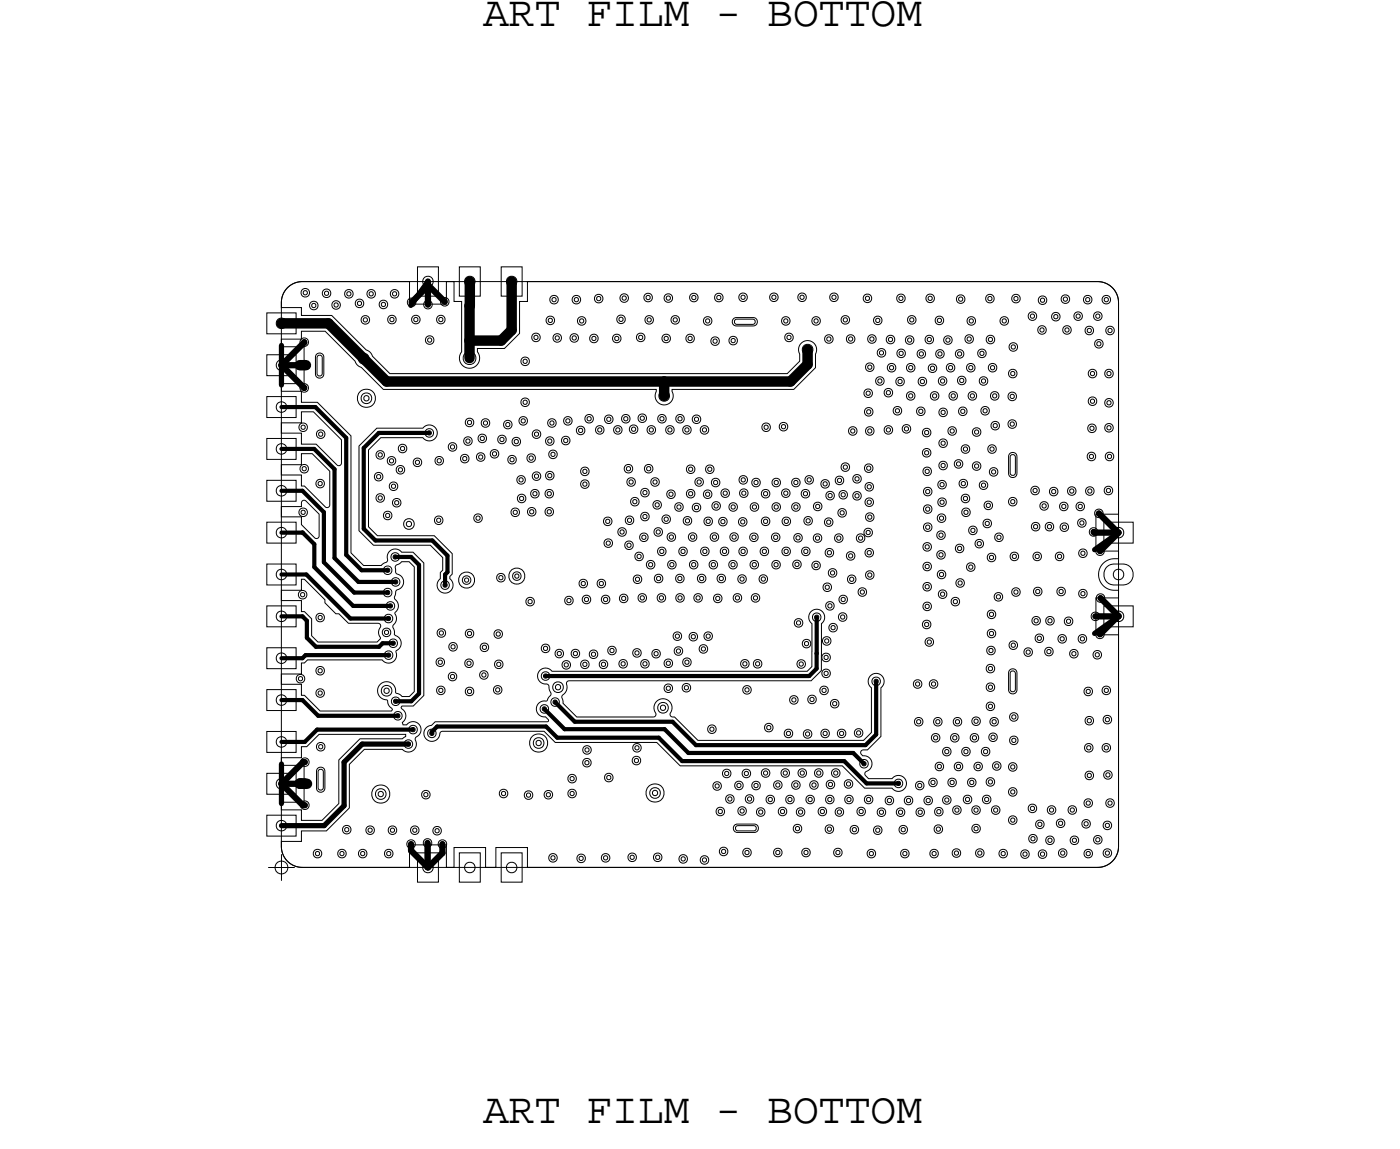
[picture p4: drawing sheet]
<svg xmlns="http://www.w3.org/2000/svg" width="67mm" height="55mm" viewBox="0 0 67 55" stroke-linecap="round" stroke-linejoin="round" font-family="sans-serif">
<defs><g id="words">
<g font-size="2.1">
<text x="23.1" y="1.2">ART FILM - BOTTOM</text>
<text x="23.1" y="53.7">ART FILM - BOTTOM</text>
</g>
</g></defs>
<!-- layer: Board Outline -->
<path d="M13.4 14.5v25.9zM14.4 13.5h38.1zM14.4 13.5a1 1 0 0 0-1 1M52.5 13.5a1 1 0 0 1 1 1M53.5 14.5v25.9zM13.4 40.4a1 1 0 0 0 1 1M14.4 41.4h38.1zM53.5 40.4a1 1 0 0 1-1 1" fill="none" stroke="#000" stroke-width=".05"/>
<!-- layer: Nets -->
<g fill="none" stroke="#000" stroke-width=".2">
<path d="M13.5 19.4h1.6zM15.1 19.4l1.4 1.5zM13.4 33.4h1.1zM13.5 31.4h1zM13.5 29.4h1zM13.5 27.4h1.1zM13.5 25.4h1zM13.5 21.4h1.5zM13.5 23.4h1zM13.5 35.4h1.1zM14.5 33.4l.7 .8zM14.5 31.4l.1-.1z"/>
<path d="M14.5 29.4l.2 .3zM14.5 25.4h.1M14.5 23.4l1 1.1zM14.5 25.4l.5 .6zM14.6 31.3h4zM14.6 27.4l2.1 2.2zM14.7 30.5l.4 .4zM14.7 29.7v.8zM15 21.4l1 1zM15 27.1l1.9 1.9zM15 26v1.1zM15.1 30.9h3z"/>
<path d="M15.2 34.9h4.5zM15.2 34.9l-.6 .5zM15.2 34.2h3.8zM15.5 26.9l1.4 1.4zM15.5 24.5v2.4zM16 26.7l1.1 1.1zM16 22.4v4.3zM16.5 26.5l.8 .7zM16.5 20.9v5.6zM16.7 29.6h1.9zM16.9 29h1.8zM16.9 28.3h1.6z"/>
<path d="M17.1 27.8h1.8zM17.3 27.2h1.2zM17.4 25.3l.5 .5zM17.4 21.4l.7-.7zM17.4 21.4v3.9zM17.9 25.8h2.8zM18.1 20.7h2.4zM18.1 30.9l.2-.2zM18.3 30.7h.5zM18.9 26.6h.7zM18.9 33.5h.8zM19.6 26.6l.4 .4z"/>
<path d="M20 33.1l-.3 .4zM20 27v6.1zM20.6 35l.3-.3zM20.6 35h.1M20.7 25.8l.7 .7zM20.9 34.7h5.2zM21.3 27.5l.1-.2zM21.3 27.5v.5zM21.4 26.5v.8zM26 33.9l1 .9zM26.1 32.3h12.6zM26.1 34.7l.5 .5z"/>
<path d="M26.5 33.5l1 1zM26.6 35.2h4.9zM27 34.8h4.8zM27.5 34.5h4.6zM31.5 35.2l1.1 1.2zM31.8 34.8l1.1 1.2zM32.1 34.5l1.2 1.1zM32.6 36.4h7.7zM32.9 36h7.9zM33.3 35.6h8.1zM39 31.9l-.3 .4zM39 31.2v.7z"/>
<path d="M39 31.2h.1M39 29.5v1.7zM40.3 36.4l1.1 1zM40.8 36l.5 .5zM41.4 37.4h1.5zM41.9 35.1l-.5 .5zM41.9 32.6v2.5z"/>
</g>
<g fill="none" stroke="#000" stroke-width=".05">
<path d="M12.8 14.9h1.3v1h-1.3zM12.8 18.9h1.3v1h-1.3zM12.8 16.9h1.3v1h-1.3zM13.3 15.3l.2-.1 .1 .1 .1 .1-.1 .2-.1 .1-.2-.1-.1-.2zM13.3 19.3l.2-.1 .1 .1 .1 .1-.1 .2-.1 .1-.2-.1-.1-.2zM13.3 17.3l.2-.1 .1 .1 .1 .1-.1 .2-.1 .1-.2-.1-.1-.2zM13.7 13.8l.3-.3h.4h5.2v1h1.7v-1h.4v.9h.4v2.4l-.1 .4 .1 .3 .3 .1 .3-.1 .2-.2v-.2l-.1-.4h1.3l.7-.8v-1.5h.4v-.9h27.3a1 1 0 0 1 .9 1v10.1h-1v1.7h1v.4h-.2a.75 .75 0 0 0-.7 .7 .75 .75 0 0 0 .7 .8h.2v.4h-1v1.7h1v10.1a1 1 0 0 1-.9 1h-27.3v-.9h-1.5v.9h-.5v-.9h-1.5v.9h-.4v-1h-1.7v1h-5.3a1 1 0 0 1-.9-1v-.2h1v-.5h1.2l1.1-1.1v-2.1l.7-.7h1.8l.3 .1 .3-.1 .1-.2-.1-.3 .3-.3v-.2l-.3-.3-.5 .1-.1-.1 .2-.3-.2-.4v-.1h.5l.6-.5v-6.3l-.6-.5h-.5l-.3-.2-.3 .2-.1 .4-.3 .2h-.8l-.6-.6v-5.6l-1.6-1.6h-.8v-.5h-1v-.4h1.1v-1.7h-1.1v-.4h1v-.4h1.1l2.8 2.8h13.1l-.1 .5 .2 .2h.2h.2l.2-.2v-.5h5.8l1.1-1v-.9v-.2l-.2-.2h-.3l-.2 .1-.1 .2v.7l-.6 .6h-19l-2.7-2.8h-1.5v-.4h-1l.1-.5zM14.1 17.4l.2-.2 .2 .2v.1l-.2 .2-.2-.2zM14.2 17.4l.1-.1 .1 .2-.1 .1zM14.4 16.3l.1-.2 .2 .2v.1l-.2 .2-.1-.2zM14.4 18.4l.1-.1 .2 .1v.2l-.2 .1-.1-.1zM14.4 13.9l.2-.1 .2 .1v.2l-.2 .1-.2-.1z"/>
<path d="M14.4 16.3l.1-.1 .1 .2-.1 .1zM14.4 18.5l.1-.1 .1 .2h-.1zM14.5 13.9h.1l.1 .1-.1 .1zM14.8 14.5l.2-.1 .2 .1v.2l-.2 .1-.2-.1zM14.9 14.5h.1l.1 .1-.1 .1zM15.2 16.9h.2l.1 .2v.8l-.1 .1h-.2l-.1-.1v-.8zM15.2 17h.1l.1 .1-.1 .9h-.1l-.1-.2zM15.4 13.9l.2-.1 .2 .1v.2l-.2 .1-.2-.1zM15.5 14l.1-.1 .1 .2h-.1zM15.9 14.5l.2-.1 .1 .1v.2l-.1 .1-.2-.1zM16 14.5h.1l.1 .1-.1 .1zM16.5 13.9l.2-.1 .2 .1v.2l-.2 .1-.2-.1z"/>
<path d="M16.6 14l.1-.1 .1 .2h-.1zM17 14.4l.2-.1 .2 .1v.2l-.2 .1-.2-.1zM17.1 14.4h.1l.1 .1-.1 .1zM17.2 17l.2-.1 .2 .1v.1v.2l-.2 .1-.2-.1-.1-.2zM17.3 17.1l.1-.1 .1 .1v.1l-.1 .1-.1-.1zM17.3 15.2l.2-.1 .1 .1v.2l-.1 .1-.2-.1zM17.3 18.9l.2-.1 .2 .1 .1 .1-.1 .2-.2 .1-.2-.1v-.2zM17.4 15.2h.1v.1v.1zM17.4 19l.1-.1 .1 .1v.1l-.1 .1-.1-.1zM17.6 13.9l.1-.1 .2 .1v.2l-.2 .1-.1-.1zM17.6 14l.1-.1 .1 .2h-.1zM18.1 14.4l.2-.1 .2 .1v.2l-.2 .1-.2-.1z"/>
<path d="M18.2 14.5l.1-.1 .1 .2h-.1zM18.5 15.2l.2-.1 .2 .1v.2l-.2 .1-.2-.1zM18.6 15.2h.1l.1 .1-.1 .1zM18.7 13.9l.2-.1 .1 .1v.2l-.1 .1-.2-.1zM18.8 14l.1-.1v.2zM19.5 14.3l.2-.1 .1 .1v.2l-.1 .1-.2-.1zM19.6 14.4l.1-.1 .1 .2h-.1zM19.7 15.2l.2-.1 .2 .1v.2l-.2 .1-.2-.1zM19.8 15.2h.1l.1 .1-.1 .1zM19.9 12.7h1v1.5h-1zM20.3 13.3l.1-.1 .2 .1 .1 .1-.1 .2-.2 .1-.1-.1-.1-.2zM20.3 14.5l.1-.1 .2 .1v.2l-.2 .1-.1-.1z"/>
<path d="M20.4 16.2l.1-.2 .2 .2v.1l-.2 .2-.1-.2zM20.4 14.5l.1 .1-.1 .1zM20.4 16.2l.1-.1 .1 .2-.1 .1zM20.9 15.2l.2-.1 .1 .1v.2l-.1 .1-.2-.1zM21 15.2h.1l.1 .1-.1 .1zM21.1 14.3l.2-.1 .1 .1v.2l-.1 .1-.2-.1zM21.2 14.4l.1-.1v.2zM21.9 12.7h1v1.5h-1zM22.2 16.9l.2-.1 .3 .1v.2v.2l-.3 .1-.2-.1-.1-.2zM22.3 13.3l.2-.1 .1 .1 .1 .1-.1 .2-.1 .1-.2-.1-.1-.2zM22.3 17h.1h.2v.2l-.2 .1-.1-.1zM23.9 12.7h1v1.5h-1z"/>
<path d="M24.3 13.3l.2-.1 .1 .1 .1 .1-.1 .2-.1 .1-.2-.1-.1-.2zM24.9 17.2l.2-.1 .2 .1v.2l-.2 .1-.2-.1zM24.9 19.1l.2-.1 .2 .1v.2l-.2 .1-.2-.1zM25 17.2h.1l.1 .1-.1 .1zM25 19.2l.1-.1 .1 .2h-.1zM25.4 16l.2-.1 .2 .1v.2l-.2 .1-.2-.1zM25.5 16.1l.1-.1 .1 .2h-.1zM26.1 15.2l.2-.1 .2 .1v.2l-.2 .1-.2-.1zM26.2 15.3l.1-.1 .1 .2h-.1zM26.3 14.2l.2-.1 .2 .1v.2l-.2 .1-.2-.1zM26.4 14.3l.1-.1 .1 .2h-.1zM26.4 16l.2-.1 .2 .1v.2l-.2 .2-.2-.2z"/>
<path d="M26.5 16.1l.1-.1 .1 .2h-.1zM27.3 16l.1-.1 .2 .1v.2l-.2 .2-.1-.2zM27.4 16.1v-.1l.1 .2h-.1zM27.4 14.2l.1-.1 .2 .1v.2l-.2 .1-.1-.1zM27.5 14.3v-.1l.1 .2h-.1zM27.6 15.2l.2-.1 .2 .1v.2l-.2 .1-.2-.1zM27.7 15.3l.1-.1 .1 .2h-.1zM28 19.9l.2-.1 .1 .1v.2l-.1 .1-.2-.1zM28.1 20l.1-.1v.2zM28.2 16.1l.2-.1 .2 .1v.2l-.2 .1-.2-.1zM28.3 16.1h.1l.1 .1-.1 .1zM28.4 14.2l.2-.1 .2 .1v.2l-.2 .1-.2-.1z"/>
<path d="M28.5 14.2h.1l.1 .1-.1 .1zM28.9 19.9l.2-.1 .2 .1v.2l-.2 .1-.2-.1zM29 20l.1-.1 .1 .2h-.1zM29.3 16.1l.2-.1 .2 .1v.2l-.2 .1-.2-.1zM29.4 16.1h.1l.1 .1-.1 .1zM29.5 15.2l.2-.1 .2 .1v.2l-.2 .1-.2-.1zM29.6 15.2h.1l.1 .1-.1 .1zM29.6 14.1l.2-.1 .2 .1v.2l-.2 .1-.2-.1zM29.7 19.9l.2-.1 .2 .1v.2l-.2 .1-.2-.1zM29.7 14.2l.1-.1 .1 .2h-.1zM29.8 20l.1-.1 .1 .2h-.1zM30.4 16l.2-.1 .2 .1v.2l-.2 .1-.2-.1z"/>
<path d="M30.5 19.9l.2-.1 .2 .1v.2l-.2 .1-.2-.1zM30.5 16.1l.1-.1 .1 .2h-.1zM30.6 19.9h.1l.1 .1-.1 .1zM30.8 14.1l.2-.1 .2 .1v.2l-.2 .1-.2-.1zM30.8 15.2l.2-.1 .2 .1v.2l-.2 .1-.2-.1zM30.9 14.2l.1-.1 .1 .2h-.1zM30.9 15.2h.1l.1 .1-.1 .1zM31.5 19.9l.1-.1 .2 .1v.2l-.2 .1-.1-.1zM31.5 20l.1-.1 .1 .2h-.1zM31.5 18.7h.2h.2l.1 .2-.1 .2-.2 .1-.2-.1v-.2zM31.6 18.9l.1-.1 .2 .1v.1h-.2h-.1zM31.7 16.1l.1-.1 .2 .1v.2l-.2 .1-.1-.1z"/>
<path d="M31.7 16.1h.1l.1 .1-.1 .1zM31.8 14.1l.1-.1 .2 .1v.2l-.2 .1-.1-.1zM31.8 14.2l.1-.1 .1 .2h-.1zM32.1 15.2l.2-.1 .1 .1v.2l-.1 .1-.2-.1zM32.2 15.2h.1l.1 .1-.1 .1zM32.3 19.9l.2-.1 .2 .1v.2l-.2 .1-.2-.1zM32.4 20l.1-.1 .1 .2h-.1zM32.8 16.1l.2-.1 .2 .1v.2l-.2 .1-.2-.1zM32.9 16.1h.1l.1 .1-.1 .1zM33 14.1l.2-.1 .1 .1v.2l-.1 .1-.2-.1zM33.1 14.2l.1-.1v.2zM33.1 19.9l.2-.1 .2 .1v.2l-.2 .1-.2-.1z"/>
<path d="M33.2 20l.1-.1 .1 .2h-.1zM33.6 15.2l.2-.1 .2 .1v.2l-.2 .1-.2-.1zM33.7 15.3l.1-.1 .1 .2h-.1zM34 16.2l.2-.1 .2 .1v.2l-.2 .1-.2-.1zM34.1 16.3l.1-.1 .1 .1-.1 .1zM34.2 14.1l.1-.1 .2 .1v.2l-.2 .1-.1-.1zM34.3 14.2v-.1l.1 .2h-.1zM34.9 16.2l.1-.1 .2 .1v.2l-.2 .1-.1-.1zM34.9 16.2h.1l.1 .1-.1 .1zM35 15.3l.2-.1h.8l.2 .1v.2l-.2 .1h-.8l-.2-.1zM35.1 15.3l.9-.1 .1 .1v.1l-.9 .1-.1-.1zM35.3 14.1l.2-.1 .2 .1v.2l-.2 .1-.2-.1z"/>
<path d="M35.4 14.2l.1-.1 .1 .2h-.1zM36.8 14.1l.2-.1 .2 .1v.2l-.2 .1-.2-.1zM36.9 14.2l.1-.1 .1 .2h-.1zM37.4 15.2l.1-.1 .2 .1v.2l-.2 .1-.1-.1zM37.5 15.3v-.1l.1 .2h-.1zM37.5 16l.2-.1 .2 .1v.2l-.2 .1-.2-.1zM37.6 16.1l.1-.1 .1 .2h-.1zM38.1 14.1l.2-.1 .2 .1v.2l-.2 .1-.2-.1zM38.2 14.2l.1-.1 .1 .2h-.1zM38.4 16.5h.2h.2v.2v.2l-.2 .1-.2-.1-.1-.2zM38.5 16.6h.1h.1v.2h-.1h-.1zM38.8 15.2l.2-.1 .2 .1v.2l-.2 .1-.2-.1z"/>
<path d="M38.9 15.3l.1-.1 .1 .2h-.1zM39.4 16.1l.2-.1 .2 .1v.2l-.2 .1-.2-.1zM39.5 16.1h.1l.1 .1-.1 .1zM39.7 14.1l.2-.1 .1 .1v.2l-.1 .1-.2-.1zM39.8 14.2l.1-.1v.2zM40.2 15.2l.2-.1 .2 .1v.2l-.2 .1-.2-.1zM40.3 15.2h.1l.1 .1-.1 .1zM40.5 16.1l.1-.1 .2 .1v.2l-.2 .1-.1-.1zM40.6 16.1l.1 .1-.1 .1zM41.3 14.2l.2-.1 .1 .1v.2l-.1 .1-.2-.1zM41.3 18.7l.2-.1 .2 .1v.2l-.2 .1-.2-.1zM41.3 19.6l.2-.1 .2 .1v.2l-.2 .1-.2-.1z"/>
<path d="M41.4 14.2h.1v.1v.1zM41.4 17.4l.2-.1 .1 .1v.2l-.1 .1-.2-.1zM41.4 18.7h.1l.1 .1-.1 .1zM41.4 19.6h.1l.1 .1-.1 .1zM41.5 17.5l.1-.1 .1 .2h-.1zM41.5 16.1l.2-.1 .1 .1v.2l-.1 .1-.2-.1zM41.6 16.1h.1l.1 .1-.1 .1zM41.8 15.2l.1-.1 .2 .1v.2l-.2 .1-.1-.1zM41.9 15.3v-.1l.1 .2h-.1zM41.9 18.1l.1-.1 .2 .1v.2l-.2 .1-.1-.1zM41.9 16.8l.2-.1 .2 .1v.2l-.2 .1-.2-.1zM42 18.2v-.1l.1 .2h-.1z"/>
<path d="M42 16.8h.1l.1 .1-.1 .1zM42.3 18.7l.2-.1 .1 .1v.2l-.1 .1-.2-.1zM42.4 18.7h.1v.1v.1zM42.4 16.1l.2-.1 .1 .1v.2l-.1 .1-.2-.1zM42.4 17.5l.2-.1 .2 .1v.2l-.2 .1-.2-.1zM42.5 16.2l.1-.1v.2zM42.5 17.5h.1l.1 .1-.1 .1zM42.7 19.5l.2-.1 .2 .1v.2l-.2 .1-.2-.1zM42.8 19.6l.1-.1 .1 .2h-.1zM42.8 18.1l.2-.1 .2 .1v.2l-.2 .1-.2-.1zM42.9 14.2l.2-.1 .1 .1v.2l-.1 .1-.2-.1zM42.9 16.8l.2-.1 .1 .1v.2l-.1 .1-.2-.1z"/>
<path d="M42.9 18.2l.1-.1 .1 .2h-.1zM43 14.2h.1v.1v.1zM43 16.8h.1l.1 .1-.1 .1zM43.3 16.2l.2-.2 .1 .2v.1l-.1 .2-.2-.2zM43.3 17.5l.2-.1 .2 .1v.2l-.2 .1-.2-.1zM43.3 18.8l.2-.1 .2 .1v.2l-.2 .1-.2-.1zM43.4 16.2l.1-.1 .1 .2-.1 .1zM43.4 15.2l.2-.1 .2 .1v.2l-.2 .1-.2-.1zM43.4 17.5h.1l.1 .1-.1 .1zM43.4 18.9l.1-.1 .1 .2h-.1zM43.5 15.2h.1l.1 .1-.1 .1zM43.8 19.6l.2-.2 .2 .2v.2l-.2 .1-.2-.1z"/>
<path d="M43.8 16.8l.2-.1 .2 .1v.2l-.2 .1-.2-.1zM43.9 18.1l.2-.1 .2 .1v.2l-.2 .1-.2-.1zM43.9 19.6h.1l.1 .1-.1 .1zM43.9 16.9l.1-.1 .1 .2h-.1zM44 18.2l.1-.1 .1 .2h-.1zM44.2 16.1l.2-.1 .2 .1v.2l-.2 .1-.2-.1zM44.3 14.2l.1-.1 .2 .1v.2l-.2 .1-.1-.1zM44.3 16.2l.1-.1 .1 .2h-.1zM44.4 14.2l.1 .1-.1 .1zM44.4 17.5l.2-.1 .1 .1v.2l-.1 .1-.2-.1zM44.5 17.5h.1l.1 .1-.1 .1zM44.5 18.8l.2-.1 .1 .1v.2l-.1 .1-.2-.1z"/>
<path d="M44.6 18.9l.1-.1 .1 .2h-.1zM44.7 15.2l.2-.1 .2 .1v.2l-.2 .1-.2-.1zM44.7 16.8l.2-.1 .2 .1v.2l-.2 .1-.2-.1zM44.8 15.3l.1-.1 .1 .2h-.1zM44.8 16.9l.1-.1 .1 .2h-.1zM44.9 18.1l.1-.1 .2 .1v.2l-.2 .1-.1-.1zM44.9 19.6l.2-.1 .1 .1v.2l-.1 .1-.2-.1zM45 18.2v-.1l.1 .2h-.1zM45 19.7l.1-.1 .1 .2h-.1zM45.1 16.2l.2-.2 .2 .2v.1l-.2 .2-.2-.2zM45.2 16.2l.1-.1 .1 .2-.1 .1zM45.2 17.5l.2-.1 .2 .1v.2l-.2 .1-.2-.1z"/>
<path d="M45.3 17.5h.1l.1 .1-.1 .1zM45.4 18.8l.2-.1 .1 .1v.2l-.1 .1-.2-.1zM45.5 18.9l.1-.1v.2zM45.7 16.8l.2-.1 .1 .1v.2l-.1 .1-.2-.1zM45.7 14.2l.2-.1 .2 .1v.2l-.2 .1-.2-.1zM45.8 16.9l.1-.1v.2zM45.8 18.1l.2-.1 .1 .1v.2l-.1 .1-.2-.1zM45.8 14.2h.1l.1 .1-.1 .1zM45.8 19.6l.2-.2 .2 .2v.2l-.2 .1-.2-.1zM45.9 18.1h.1v.1v.1zM45.9 19.6h.1l.1 .1-.1 .1zM46.1 16.1l.2-.1 .2 .1v.2l-.2 .1-.2-.1z"/>
<path d="M46.2 17.5l.2-.1 .2 .1v.2l-.2 .1-.2-.1zM46.2 16.1h.1l.1 .1-.1 .1zM46.2 15.2l.2-.1 .2 .1v.2l-.2 .1-.2-.1zM46.3 18.8l.2-.1 .1 .1v.2l-.1 .1-.2-.1zM46.3 17.5h.1l.1 .1-.1 .1zM46.3 15.3l.1-.1 .1 .2h-.1zM46.4 18.9l.1-.1 .1 .2h-.1zM46.7 16.8l.2-.1 .2 .1v.2l-.2 .1-.2-.1zM46.8 18.1l.2-.1 .2 .1v.2l-.2 .1-.2-.1zM46.8 16.8h.1l.1 .1-.1 .1zM46.9 19.5l.2-.1 .2 .1v.2l-.2 .1-.2-.1zM46.9 18.2l.1-.1 .1 .2h-.1z"/>
<path d="M47 19.6l.1-.1 .1 .2h-.1zM47.1 14.2l.2-.1 .2 .1v.2l-.2 .1-.2-.1zM47.1 16.1l.2-.1 .2 .1v.2l-.2 .1-.2-.1zM47.2 14.2h.1l.1 .1-.1 .1zM47.2 16.2l.1-.1 .1 .2h-.1zM47.2 17.5l.2-.1 .2 .1v.2l-.2 .1-.2-.1zM47.3 17.5h.1l.1 .1-.1 .1zM47.4 18.8l.1-.1 .2 .1v.2l-.2 .1-.1-.1zM47.4 18.9l.1-.1 .1 .2h-.1zM47.8 15.2l.2-.1 .2 .1v.2l-.2 .1-.2-.1zM47.9 15.3l.1-.1 .1 .2h-.1zM48.2 18.8l.2-.1 .2 .1v.2l-.2 .1-.2-.1z"/>
<path d="M48.2 17.8l.2-.2 .2 .2v.1l-.2 .2-.2-.2zM48.2 16.5l.2-.1 .2 .1v.2l-.2 .1-.2-.1zM48.3 18.9l.1-.1 .1 .2h-.1zM48.3 17.8l.1-.1 .1 .2-.1 .1zM48.3 16.5h.1l.1 .1-.1 .1zM48.4 14.2l.1-.1 .2 .1v.2l-.2 .1-.1-.1zM48.5 14.2l.1 .1-.1 .1zM49.2 15l.1-.1 .2 .1v.2l-.2 .1-.1-.1zM49.2 15.1l.1-.1 .1 .2h-.1zM49.6 15.7l.2-.1 .2 .1v.2l-.2 .1-.2-.1zM49.6 14.2l.2-.1 .2 .1v.2l-.2 .1-.2-.1zM49.7 15.7h.1l.1 .1-.1 .1z"/>
<path d="M49.7 14.3l.1-.1 .1 .2h-.1zM50.3 15l.2-.1 .1 .1v.2l-.1 .1-.2-.1zM50.4 15.1l.1-.1v.2zM50.7 14.2l.2-.1 .2 .1v.2l-.2 .1-.2-.1zM50.8 15.7l.2-.1 .2 .1v.2l-.2 .1-.2-.1zM50.8 14.2h.1l.1 .1-.1 .1zM50.9 15.7h.1l.1 .1-.1 .1zM51.3 15l.2-.1 .2 .1v.2l-.2 .1-.2-.1zM51.4 15.1l.1-.1 .1 .2h-.1zM51.8 14.2l.2-.1 .2 .1v.2l-.2 .1-.2-.1zM51.9 15.7l.2-.1 .1 .1v.2l-.1 .1-.2-.1zM51.9 14.3l.1-.1 .1 .2h-.1z"/>
<path d="M52 15.7h.1v.1v.1zM52 17.8l.2-.2 .2 .2v.1l-.2 .2-.2-.2zM52 19.1l.2-.1 .2 .1v.2l-.2 .1-.2-.1zM52.1 17.8l.1-.1 .1 .2-.1 .1zM52.1 19.1h.1l.1 .1-.1 .1zM52.3 15l.2-.1 .1 .1v.2l-.1 .1-.2-.1zM52.3 16.3l.2-.1 .2 .1v.2l-.2 .1-.2-.1zM52.4 15.1l.1-.1v.2zM52.4 16.4l.1-.1 .1 .2h-.1zM52.7 14.2l.2-.1 .1 .1v.2l-.1 .1-.2-.1zM52.8 14.3l.1-.1 .1 .2h-.1zM52.8 17.8l.2-.2 .2 .2v.1l-.2 .2-.2-.2z"/>
<path d="M52.8 19.1l.2-.1 .2 .1v.2l-.2 .1-.2-.1zM52.9 15.7l.1-.1 .2 .1v.2l-.2 .1-.1-.1zM52.9 17.8l.1-.1 .1 .2-.1 .1zM52.9 19.2l.1-.1 .1 .2h-.1zM53 15.7l.1 .1-.1 .1zM12.8 38.9h1.3v1h-1.3zM12.8 32.9h1.3v1h-1.3zM12.8 34.9h1.3v1h-1.3zM12.8 30.9h1.3v1h-1.3zM12.8 28.9h1.3v1h-1.3zM12.8 26.9h1.3v1h-1.3zM12.8 24.9h1.3v1h-1.3z"/>
<path d="M12.8 20.9h1.3v1h-1.3zM12.8 22.9h1.3v1h-1.3zM12.8 36.9h1.3v1h-1.3zM13.3 39.3l.2-.1 .1 .1 .1 .1-.1 .2-.1 .1-.2-.1-.1-.2zM13.3 33.3l.2-.1 .1 .1 .1 .1-.1 .2-.1 .1-.2-.1-.1-.2zM13.3 35.3l.2-.1 .1 .1 .1 .1-.1 .2-.1 .1-.2-.1-.1-.2zM13.3 31.3l.2-.1 .1 .1 .1 .1-.1 .2-.1 .1-.2-.1-.1-.2zM13.3 29.3l.2-.1 .1 .1 .1 .1-.1 .2-.1 .1-.2-.1-.1-.2zM13.3 27.3l.2-.1 .1 .1 .1 .1-.1 .2-.1 .1-.2-.1-.1-.2zM13.3 25.3l.2-.1 .1 .1 .1 .1-.1 .2-.1 .1-.2-.1-.1-.2zM13.3 21.3l.2-.1 .1 .1 .1 .1-.1 .2-.1 .1-.2-.1-.1-.2zM13.3 23.3l.2-.1 .1 .1 .1 .1-.1 .2-.1 .1-.2-.1-.1-.2z"/>
<path d="M13.3 37.3l.2-.1 .1 .1 .1 .1-.1 .2-.1 .1-.2-.1-.1-.2zM13.4 32.2h1v-.5h.1l.2-.2h3.6l.3 .2 .2-.1 .1-.2v-.3l.3-.4-.1-.2-.3-.2v-.3l.1-.4v-.3l.1-.3-.2-.5 .1-.3 .3-.1 .1-.3-.1-.2-.3-.2v-.3l.3-.3h.3l.3 .3v5.9l-.2 .3h-.4l-.3-.2v-.3l-.2-.2h-.3l-.2 .1-.1 .2v.3l.1 .2 .3 .1 .3 .4-.1 .1h-3.4l-.8-.8h-.1v-.5h-1zM13.4 20.2h1v-.5h.6l1.3 1.3v1.2h-.2l-1-1h-.7v-.5h-1zM13.4 36.2h1v-.5h.3l.5-.6h4.2v.1l-.2 .1h-2l-1 1v2.1l-.8 .8h-1v-.5h-1v-.4h1.1v-1.7h-1.1zM13.4 28.2h1v-.5h.1l1 1v.1l.5 .5h.2l.4 .5h1.5l.1 .1-.1 .3 .1 .3-.2 .2h-2.8l-.3-.3v-.8l-.4-.4h-.1v-.5h-1zM13.4 24.2h1v-.2l.2-.1 .7 .7-.1 1.1h-.2l-.6-.6v-.4h-1zM13.4 22.2h1v-.5h.5l.9 .8-.1 1.7h-.1l-1.1-1h-.1v-.5h-1zM14.1 37.4l.2-.2 .2 .2v.1l-.2 .2-.2-.2zM14.2 32.3l.2-.1 .1 .1v.2l-.1 .1-.2-.1zM14.2 37.4l.1-.1 .1 .2-.1 .1zM14.3 32.4l.1-.1v.2zM14.3 28.3l.2-.1 .1 .1v.2l-.1 .1-.2-.1z"/>
<path d="M14.3 20.3l.2-.1 .2 .1v.2l-.2 .1-.2-.1zM14.3 24.4l.2-.1 .2 .1v.2l-.2 .1-.2-.1zM14.4 22.3l.1-.1 .2 .1v.2l-.2 .1-.1-.1zM14.4 28.4l.1-.1 .1 .2h-.1zM14.4 36.3l.2-.1 .1 .1v.2l-.1 .1-.2-.1zM14.4 38.4l.2-.1 .1 .1v.2l-.1 .1-.2-.1zM14.4 20.4l.1-.1 .1 .2h-.1zM14.4 24.4h.1l.1 .1-.1 .1zM14.4 22.3h.1l.1 .1-.1 .1zM14.5 36.4l.1-.1 .1 .2h-.1zM14.5 38.4h.1l.1 .1-.1 .1zM15.1 23l.2-.1 .2 .1v.2l-.2 .1-.2-.1z"/>
<path d="M15.1 29.4l.2-.1 .2 .1v.2l-.2 .1-.2-.1zM15.1 31.9l.2-.1 .2 .1v.2l-.2 .2-.2-.2zM15.1 33l.2-.1 .2 .1v.2l-.2 .1-.2-.1zM15.1 20.6l.2-.1 .2 .1v.2l-.2 .1-.2-.1zM15.1 35.6l.2-.1 .2 .1v.2l-.2 .1-.2-.1zM15.2 23.1l.1-.1 .1 .2h-.1zM15.2 29.5l.1-.1 .1 .2h-.1zM15.2 32l.1-.1 .1 .2h-.1zM15.2 33.1l.1-.1 .1 .2h-.1zM15.2 36.7h.2l.1 .2v.8l-.1 .1h-.2l-.1-.1v-.8zM15.2 20.7l.1-.1 .1 .2h-.1zM15.2 35.6h.1l.1 .1-.1 .1z"/>
<path d="M15.3 36.8h.1v.1v.8h-.1l-.1-.1zM16.4 39.5l.2-.1 .2 .1v.2l-.2 .1-.2-.1zM16.5 39.6l.1-.1 .1 .2h-.1zM17.2 21.3l.8-.8h2.2l.3-.2 .3 .2 .1 .3-.3 .3-.2-.1-.2-.1h-2l-.6 .6v3.7l.4 .4h2.8l.8 .9v.9l-.1 .3 .1 .3-.1 .3h-.3l-.3-.2v-.2l.1-.2v-.3l.2-.2v-.6l-.6-.5h-2.8l-.6-.7zM17.5 39.6l.2-.1 .2 .1v.2l-.2 .1-.2-.1zM17.6 39.6h.1l.1 .1-.1 .1zM17.9 22.7l.2-.1 .2 .1v.2l-.2 .1-.2-.1zM18 21.6l.2-.1 .2 .1v.2l-.2 .1-.2-.1zM18 23.7l.2-.1 .2 .1v.2l-.2 .1-.2-.1zM18 22.7h.1l.1 .1-.1 .1zM18 37.8l.2-.1 .2 .1v.1v.2l-.2 .1-.2-.1-.1-.2zM18.1 21.7l.1-.1 .1 .2h-.1z"/>
<path d="M18.1 23.7h.1l.1 .1-.1 .1zM18.1 37.9l.1-.1 .1 .1v.1l-.1 .1-.1-.1zM18.3 32.8h.2h.2v.2v.2l-.2 .1-.2-.1-.1-.2zM18.3 30.1l.2-.1 .2 .1v.2l-.2 .1-.2-.1zM18.3 28.2l.2-.1 .2 .1v.2l-.2 .1-.2-.1zM18.3 27.1l.2-.1 .2 .1v.2l-.2 .1-.2-.1zM18.3 24.5l.2-.1 .2 .1v.2l-.2 .1-.2-.1zM18.4 32.9h.1h.1v.2h-.1h-.1zM18.4 30.2l.1-.1 .1 .2h-.1zM18.4 29.5l.2-.1 .1 .1v.2l-.1 .1-.2-.1zM18.4 31.2l.2-.1 .1 .1v.2l-.1 .1-.2-.1zM18.4 28.3l.1-.1 .1 .2h-.1z"/>
<path d="M18.4 27.2l.1-.1 .1 .2h-.1zM18.4 24.6l.1-.1 .1 .2h-.1zM18.5 29.5h.1l.1 .1-.1 .1zM18.5 28.9l.2-.2 .1 .2v.1l-.1 .2-.2-.2zM18.5 31.3l.1-.1 .1 .2h-.1zM18.5 21.9l.2-.1 .2 .1v.2l-.2 .1-.2-.1zM18.6 28.9l.1-.1v.2v.1zM18.6 39.6l.2-.1 .1 .1v.2l-.1 .1-.2-.1zM18.6 30.6l.2-.1 .2 .1v.2l-.2 .1-.2-.1zM18.6 22l.1-.1 .1 .2h-.1zM18.6 23.1l.2-.1 .2 .1v.2l-.2 .1-.2-.1zM18.7 39.6h.1v.1v.1z"/>
<path d="M18.7 30.7l.1-.1 .1 .2h-.1zM18.7 26.5l.2-.1 .2 .1v.2l-.2 .1-.2-.1zM18.7 23.2l.1-.1 .1 .2h-.1zM18.7 33.4l.2-.1 .2 .1v.2l-.2 .1-.2-.1zM18.7 27.7l.2-.1 .2 .1v.2l-.2 .1-.2-.1zM18.8 23.9l.2-.1 .1 .1v.2l-.1 .1-.2-.1zM18.8 26.6l.1-.1 .1 .2h-.1zM18.8 33.5l.1-.1 .1 .2h-.1zM18.8 27.8l.1-.1 .1 .2h-.1zM18.8 34.1l.2-.1 .2 .1v.2l-.2 .1-.2-.1zM18.9 24l.1-.1v.2zM18.9 34.2l.1-.1 .1 .1-.1 .1z"/>
<path d="M19 22.3l.1-.1 .2 .1v.2l-.2 .1-.1-.1zM19 22.4l.1-.1 .1 .2h-.1zM19.1 21.3l.1-.1 .2 .1v.2l-.2 .1-.1-.1zM19.1 21.4l.1-.1 .1 .2h-.1zM19.3 35.5l.2-.2 .2 .2v.2l-.2 .1-.2-.1zM19.4 24.9l.1-.1 .2 .1 .1 .1-.1 .2-.2 .1-.1-.1-.1-.2zM19.4 35.5h.1l.1 .1-.1 .1zM19.4 25l.1-.1 .2 .1v.1l-.2 .1-.1-.1zM19.6 34.8l.1-.1 .2 .1v.2l-.2 .1-.1-.1zM19.6 39.6l.2-.1 .2 .1v.2l-.2 .1-.2-.1zM19.6 34.8h.1l.1 .1-.1 .1zM19.7 39.6h.1l.1 .1-.1 .1z"/>
<path d="M19.8 22l.1-.1 .2 .1v.2l-.2 .1-.1-.1zM19.9 22l.1 .1-.1 .1zM20.2 37.9l.2-.1 .1 .1v.2l-.1 .1-.2-.1zM20.3 37.9h.1v.1v.1zM20.3 20.6l.2-.1 .2 .1v.2l-.2 .1-.2-.1zM20.4 34.8l.4-.3h5.4v-.1l-.1-.1-.4-.2-.1-.2 .1-.3 .4-.1 .2-.3-.1-.5-.3-.1-.2-.2 .1-.3 .2-.2 .4 .2h12.2l.2-.2v-2.1l-.2-.4 .2-.2 .3-.1 .2 .1 .1 .3-.1 .3v2.2l-.5 .5h-11.6l-.1 .1v.4l-.3 .3 .1 .3 .7 .7h3.6l.1-.2v-.3v-.2l.2-.2h.3l.3 .3-.1 .5 .2 .1 1.2 1.1h7.9l.3-.4v-2.1l-.1-.2v-.2l.2-.3h.3l.2 .1v.2l-.1 .4v2.3l-.6 .6-.4 .1 .1 .2 .3 .1 .2 .2-.1 .3-.3 .3 .2 .2h1.1l.2-.1h.2l.2 .1 .1 .3-.1 .2-.2 .1-.4-.1h-1.3l-1.1-1.1h-7.7l-1.1-1.1h-4.9l-.5-.6h-4.9l-.2 .4-.3 .1-.3-.2v-.3zM20.4 20.6h.1l.1 .1-.1 .1zM20.5 34.9l.1-.1 .2 .1v.2l-.2 .1-.1-.1zM20.5 35l.1-.1 .1 .2h-.1zM20.7 39.6l.2-.1 .2 .1v.2l-.2 .1-.2-.1zM20.8 24.8l.2-.1 .1 .1v.2l-.1 .1-.2-.1zM20.8 39.6h.1l.1 .1-.1 .1z"/>
<path d="M20.8 21.9l.2-.1 .2 .1v.2l-.2 .1-.2-.1zM20.9 31.5l.1-.1 .2 .1v.2l-.2 .1-.1-.1zM20.9 24.8h.1l.1 .1-.1 .1zM20.9 32.9l.2-.1 .1 .1v.2l-.1 .1-.2-.1zM20.9 22l.1-.1 .1 .2h-.1zM20.9 30.1l.2-.1 .2 .1v.2l-.2 .1-.2-.1zM20.9 31.6l.1-.1 .1 .2h-.1zM21 32.9h.1l.1 .1-.1 .1zM21 30.2l.1-.1 .1 .2h-.1zM21.1 27.9l.2-.1 .1 .1v.2l-.1 .1-.2-.1zM21.2 27.9h.1l.1 .1-.1 .1zM21.4 21.3l.2-.1 .2 .1v.2l-.2 .1-.2-.1z"/>
<path d="M21.4 32.2l.2-.1 .2 .1v.2l-.2 .1-.2-.1zM21.5 30.8l.1-.1 .2 .1v.2l-.2 .1-.1-.1zM21.5 21.3h.1l.1 .1-.1 .1zM21.5 32.3l.1-.1 .1 .2h-.1zM21.6 30.9v-.1l.1 .2h-.1zM22 21.8l.2-.1 .2 .1v.2l-.2 .1-.2-.1zM22.1 27.6l.2-.1 .2 .1v.2l-.2 .1-.2-.1zM22.1 21.9l.1-.1 .1 .2h-.1zM22.2 21l.2-.1 .1 .1v.2l-.1 .1-.2-.1zM22.2 27.7l.1-.1 .1 .2h-.1zM22.2 31.6l.2-.1 .2 .1v.2l-.2 .1-.2-.1zM22.3 20.1l.1-.1 .2 .1v.2l-.2 .1-.1-.1z"/>
<path d="M22.3 30.2l.1-.1 .2 .1v.2l-.2 .1-.1-.1zM22.3 32.9l.1-.1 .2 .1v.2l-.2 .1-.1-.1zM22.3 21h.1l.1 .1-.1 .1zM22.3 31.6h.1l.1 .1-.1 .1zM22.3 20.1h.1l.1 .1-.1 .1zM22.3 30.2h.1l.1 .1-.1 .1zM22.3 33l.1-.1 .1 .2h-.1zM22.7 24.7l.1-.1 .2 .1v.2l-.2 .1-.1-.1zM22.8 24.7l.1 .1-.1 .1zM22.8 21.7l.2-.1 .2 .1v.2l-.2 .1-.2-.1zM22.9 20.8l.1-.1 .2 .1v.2l-.2 .2-.1-.2zM22.9 21.8l.1-.1 .1 .2h-.1z"/>
<path d="M22.9 32.2l.2-.2 .2 .2v.1l-.2 .2-.2-.2zM23 20.9v-.1l.1 .2h-.1zM23 30.8l.1-.1 .2 .1v.2l-.2 .1-.1-.1zM23 20.1l.2-.1 .2 .1v.2l-.2 .1-.2-.1zM23 32.2l.1-.1 .1 .2-.1 .1zM23.1 30.9v-.1l.1 .2h-.1zM23.1 20.2l.1-.1 .1 .2h-.1zM23.4 21.6l.2-.1 .2 .1v.2l-.2 .1-.2-.1zM23.5 21.6h.1l.1 .1-.1 .1zM23.6 32.9l.2-.1 .2 .1v.2l-.2 .1-.2-.1zM23.6 30.2l.2-.1 .2 .1v.2l-.2 .1-.2-.1zM23.7 31.6l.1-.1 .2 .1v.2l-.2 .1-.1-.1z"/>
<path d="M23.7 32.9h.1l.1 .1-.1 .1zM23.7 30.2h.1l.1 .1-.1 .1zM23.7 31.7l.1-.1 .1 .2h-.1zM23.8 27.5l.1-.1 .2 .1v.2l-.2 .1-.1-.1zM23.8 20.9l.2-.1 .2 .1v.2l-.2 .1-.2-.1zM23.8 27.6l.1-.1 .1 .2h-.1zM23.9 37.8l.2-.1 .1 .1v.2l-.1 .1-.2-.1zM23.9 20.9h.1l.1 .1-.1 .1zM24 37.9l.1-.1 .1 .2h-.1zM24.1 20.2l.2-.1 .1 .1v.2l-.1 .1-.2-.1zM24.2 20.2h.1l.1 .1-.1 .1zM24.3 21.9l.2-.1 .1 .1v.2l-.1 .1-.2-.1z"/>
<path d="M24.4 21.9h.1l.1 .1-.1 .1zM24.4 24.4l.2-.1 .2 .1v.2l-.2 .1-.2-.1zM24.5 21l.2-.1 .2 .1v.2l-.2 .1-.2-.1zM24.5 27.4l.2-.1 .2 .1v.2l-.2 .1-.2-.1zM24.5 24.4h.1l.1 .1-.1 .1zM24.6 21.1l.1-.1 .1 .1-.1 .1zM24.6 27.5l.1-.1 .1 .2h-.1zM24.7 22.8l.2-.1 .2 .1v.2l-.2 .1-.2-.1zM24.7 23.7l.2-.1 .2 .1v.2l-.2 .1-.2-.1zM24.8 22.9l.1-.1 .1 .2h-.1zM24.8 20l.2-.1 .2 .1v.2l-.2 .1-.2-.1zM24.8 23.8l.1-.1 .1 .2h-.1z"/>
<path d="M24.9 20.1l.1-.1 .1 .2h-.1zM25.1 37.9l.2-.1 .1 .1v.2l-.1 .1-.2-.1zM25.2 28.6l.1-.1 .2 .1v.2l-.2 .1-.1-.1zM25.2 37.9h.1v.1v.1zM25.2 21.8l.2-.1 .2 .1v.2l-.2 .1-.2-.1zM25.2 24.4l.2-.2 .2 .2v.2l-.2 .1-.2-.1zM25.2 28.7l.1-.1 .1 .2h-.1zM25.3 21.8h.1l.1 .1-.1 .1zM25.3 24.4h.1l.1 .1-.1 .1zM25.4 23.5l.2-.1 .1 .1v.2l-.1 .1-.2-.1zM25.5 20.6l.1-.1 .2 .1v.2l-.2 .1-.1-.1zM25.5 22.7l.1-.2 .2 .2v.1l-.2 .2-.1-.2z"/>
<path d="M25.5 23.5h.1l.1 .1-.1 .1zM25.5 20.7l.1-.1 .1 .2h-.1zM25.5 22.7l.1-.1 .1 .2-.1 .1zM25.5 35.3l.2-.1 .2 .1 .1 .2-.1 .2-.2 .1-.2-.1v-.2zM25.6 35.4h.1h.2v.2h-.2h-.1zM25.8 33.8l.2-.1 .2 .1v.2l-.2 .1-.2-.1zM25.9 32.2l.2-.1 .1 .1v.2l-.1 .1-.2-.1zM25.9 30.9l.2-.1 .1 .1v.2l-.1 .1-.2-.1zM25.9 33.8h.1l.1 .1-.1 .1zM26 32.3l.1-.1 .1 .2h-.1zM26 30.9h.1l.1 .1-.1 .1zM26 37.9l.2-.1 .2 .1v.2l-.2 .1-.2-.1z"/>
<path d="M26.1 23.5l.1-.1 .2 .1v.2l-.2 .1-.1-.1zM26.1 24.4l.1-.2 .2 .2v.2l-.2 .1-.1-.1zM26.1 21l.2-.1 .2 .1v.2l-.2 .1-.2-.1zM26.1 22.6l.2-.1 .2 .1v.2l-.2 .1-.2-.1zM26.1 37.9h.1l.1 .1-.1 .1zM26.2 23.5l.1 .1-.1 .1zM26.2 24.4l.1 .1-.1 .1zM26.2 21h.1l.1 .1-.1 .1zM26.2 22.7l.1-.1 .1 .2h-.1zM26.2 20.1l.2-.1 .2 .1v.2l-.2 .1-.2-.1zM26.2 21.6l.2-.1 .2 .1v.2l-.2 .1-.2-.1zM26.3 20.2l.1-.1 .1 .2h-.1z"/>
<path d="M26.3 21.7l.1-.1 .1 .2h-.1zM26.3 33.4l.2-.1 .2 .1v.2l-.2 .1-.2-.1zM26.4 33.5l.1-.1 .1 .2h-.1zM26.5 32.7l.2-.1 .2 .1v.1v.2l-.2 .1-.2-.1-.1-.2zM26.5 31.1l.2-.1 .2 .1v.2l-.2 .1-.2-.1zM26.6 32.8l.1-.1 .1 .1v.1l-.1 .1-.1-.1zM26.6 31.2l.1-.1 .1 .2h-.1zM26.9 21l.1-.2 .2 .2v.1l-.2 .2-.1-.2zM26.9 31.7l.2-.1 .1 .1v.2l-.1 .1-.2-.1zM26.9 21l.1-.1 .1 .2-.1 .1zM27 20l.1-.1 .2 .1v.2l-.2 .1-.1-.1zM27 31.7h.1v.1v.1z"/>
<path d="M27 28.6l.2-.1 .2 .1v.2l-.2 .1-.2-.1zM27 20.1l.1-.1 .1 .2h-.1zM27.1 28.6h.1l.1 .1-.1 .1zM27.2 37.1l.1-.1 .2 .1v.2l-.2 .1-.1-.1zM27.2 37.8l.1-.1 .2 .1v.2l-.2 .1-.1-.1zM27.2 37.2l.1-.1 .1 .2h-.1zM27.2 37.9l.1-.1 .1 .2h-.1zM27.3 31.1l.2-.1 .2 .1v.2l-.2 .1-.2-.1zM27.4 31.2l.1-.1 .1 .2h-.1zM27.6 20.5l.1-.1 .2 .1v.2l-.2 .1-.1-.1zM27.7 20.5l.1 .1-.1 .1zM27.7 27.8l.2-.1 .2 .1v.2l-.2 .1-.2-.1z"/>
<path d="M27.8 22.4l.1-.1 .2 .1v.2l-.2 .1-.1-.1zM27.8 23l.1-.1 .2 .1v.2l-.2 .1-.1-.1zM27.8 31.6l.1-.1 .2 .1v.2l-.2 .1-.1-.1zM27.8 27.8h.1l.1 .1-.1 .1zM27.8 28.5l.2-.1 .2 .1v.2l-.2 .1-.2-.1zM27.9 22.5v-.1l.1 .2h-.1zM27.9 23.1v-.1l.1 .2h-.1zM27.9 31.7v-.1l.1 .2h-.1zM27.9 36.3l.1-.1 .2 .1v.2l-.2 .1-.1-.1zM27.9 35.7l.2-.1 .1 .1v.2l-.1 .1-.2-.1zM27.9 28.6l.1-.1 .1 .2h-.1zM28 36.4v-.1l.1 .2h-.1z"/>
<path d="M28 35.8l.1-.1v.2zM28.2 31.2l.2-.1 .1 .1v.2l-.1 .1-.2-.1zM28.3 31.2h.1l.1 .1-.1 .1zM28.5 20.4l.2-.1 .1 .1v.2l-.1 .1-.2-.1zM28.6 27.8l.1-.1 .2 .1v.2l-.2 .1-.1-.1zM28.6 20.5l.1-.1 .1 .2h-.1zM28.6 27.8h.1l.1 .1-.1 .1zM28.7 31.6l.1-.1 .2 .1v.2l-.2 .1-.1-.1zM28.7 31.7l.1-.1 .1 .2h-.1zM28.8 28.5l.1-.1 .2 .1v.2l-.2 .1-.1-.1zM28.8 28.6l.1-.1 .1 .2h-.1zM28.9 24.8l.1-.1 .2 .1v.2l-.2 .1-.1-.1z"/>
<path d="M28.9 25.9l.2-.2 .1 .2v.1l-.1 .2-.2-.2zM28.9 37.1l.2-.2 .2 .2v.2l-.2 .1-.2-.1zM29 24.9v-.1l.1 .2h-.1zM29 25.9l.1-.1 .1 .2-.1 .1zM29 37.1h.1l.1 .1-.1 .1zM29.1 31l.1-.1 .2 .1v.2l-.2 .1-.1-.1zM29.2 31l.1 .1-.1 .1zM29.3 20.4l.2-.1 .2 .1v.2l-.2 .1-.2-.1zM29.4 20.5l.1-.1 .1 .2h-.1zM29.5 25.3l.2-.1 .2 .1v.2l-.2 .1-.2-.1zM29.6 31.6l.2-.1 .2 .1v.2l-.2 .1-.2-.1zM29.6 28.5l.2-.1 .2 .1v.2l-.2 .1-.2-.1z"/>
<path d="M29.6 25.4l.1-.1 .1 .2h-.1zM29.7 31.7l.1-.1 .1 .2h-.1zM29.7 28.5h.1l.1 .1-.1 .1zM29.9 22.3l.1-.1 .2 .1v.2l-.2 .1-.1-.1zM29.9 26l.2-.2 .1 .2v.2l-.1 .1-.2-.1zM29.9 24.8l.2-.1 .2 .1v.2l-.2 .1-.2-.1zM29.9 22.3h.1l.1 .1-.1 .1zM30 26h.1v.1v.1zM30 22.9l.2-.1 .1 .1v.2l-.1 .1-.2-.1zM30 24.8h.1l.1 .1-.1 .1zM30.1 23l.1-.1v.2zM30.1 20.4l.2-.1 .2 .1v.2l-.2 .1-.2-.1z"/>
<path d="M30.2 23.9l.1-.1 .2 .1v.2l-.2 .1-.1-.1zM30.2 20.5l.1-.1 .1 .2h-.1zM30.2 36.2l.2-.1 .2 .1v.2l-.2 .1-.2-.1zM30.2 23.9h.1l.1 .1-.1 .1zM30.3 31.1l.1-.1 .2 .1v.2l-.2 .1-.1-.1zM30.3 35.6l.1-.1 .2 .1v.2l-.2 .1-.1-.1zM30.3 27.6l.2-.1 .1 .1v.2l-.1 .1-.2-.1zM30.3 36.3l.1-.1 .1 .2h-.1zM30.3 31.1h.1l.1 .1-.1 .1zM30.3 35.7l.1-.1 .1 .2h-.1zM30.4 26.5l.1-.1 .2 .1v.2l-.2 .1-.1-.1zM30.4 27.6h.1l.1 .1-.1 .1z"/>
<path d="M30.4 26.5h.1l.1 .1-.1 .1zM30.5 28.5l.2-.1 .2 .1v.2l-.2 .1-.2-.1zM30.6 25.6l.2-.1 .1 .1v.2l-.1 .1-.2-.1zM30.6 28.5h.1l.1 .1-.1 .1zM30.6 23.4l.2-.1 .2 .1v.2l-.2 .1-.2-.1zM30.6 24.6l.2-.1 .2 .1v.2l-.2 .1-.2-.1zM30.6 31.6l.2-.1 .2 .1v.2l-.2 .1-.2-.1zM30.7 25.6h.1l.1 .1-.1 .1zM30.7 23.5l.1-.1 .1 .2h-.1zM30.7 24.6h.1l.1 .1-.1 .1zM30.7 31.7l.1-.1 .1 .2h-.1zM30.8 22.3l.2-.1 .2 .1v.2l-.2 .1-.2-.1z"/>
<path d="M30.9 22.3h.1l.1 .1-.1 .1zM30.9 26.9l.2-.1 .2 .1v.2l-.2 .1-.2-.1zM30.9 20.4l.2-.1 .2 .1v.2l-.2 .1-.2-.1zM31 26.9h.1l.1 .1-.1 .1zM31 20.5l.1-.1 .1 .2h-.1zM31.1 37.7l.2-.1 .2 .1 .1 .2-.1 .2h-.2h-.2l-.1-.2zM31.1 22.9l.2-.1 .2 .1v.2l-.2 .1-.2-.1zM31.2 31.1l.2-.1 .1 .1v.2l-.1 .1-.2-.1zM31.2 37.8h.1h.1v.2h-.1h-.1zM31.2 23l.1-.1 .1 .2h-.1zM31.2 24l.2-.1 .2 .1v.2l-.2 .1-.2-.1zM31.3 31.2l.1-.1v.2z"/>
<path d="M31.3 25.3l.2-.1 .1 .1v.2l-.1 .1-.2-.1zM31.3 27.5l.2-.1 .2 .1v.2l-.2 .1-.2-.1zM31.3 24.1l.1-.1 .1 .2h-.1zM31.4 25.4l.1-.1v.2zM31.4 27.6l.1-.1 .1 .2h-.1zM31.4 28.5l.2-.1 .2 .1v.2l-.2 .1-.2-.1zM31.4 26.2l.2-.1 .2 .1v.2l-.2 .1-.2-.1zM31.5 33.6h.2h.2v.2v.2l-.2 .1-.2-.1-.1-.2zM31.5 28.5h.1l.1 .1-.1 .1zM31.5 26.3l.1-.1 .1 .2h-.1zM31.6 33.8l.1-.1 .1 .1v.1h-.1h-.1zM31.7 24.7l.1-.1 .2 .1v.2l-.2 .1-.1-.1z"/>
<path d="M31.7 24.8l.1-.1 .1 .2h-.1zM31.8 31.6l.1-.1 .2 .1v.2l-.2 .1-.1-.1zM31.8 32.8l.1-.1 .2 .1v.2l-.2 .1-.1-.1zM31.8 20.4l.2-.1 .2 .1v.2l-.2 .1-.2-.1zM31.8 31.6h.1l.1 .1-.1 .1zM31.8 32.8h.1l.1 .1-.1 .1zM31.9 23.5l.2-.1 .1 .1v.2l-.1 .1-.2-.1zM31.9 25.6l.2-.1 .2 .1v.2l-.2 .1-.2-.1zM31.9 20.5l.1-.1 .1 .2h-.1zM31.9 26.9l.2-.1 .2 .1v.2l-.2 .1-.2-.1zM32 23.6l.1-.1 .1 .2h-.1zM32 25.6h.1l.1 .1-.1 .1z"/>
<path d="M32 26.9h.1l.1 .1-.1 .1zM32.2 30.3l.2-.1 .1 .1v.2l-.1 .1-.2-.1zM32.2 31l.2-.1 .2 .1v.2l-.2 .1-.2-.1zM32.3 24.1l.1-.1 .2 .1v.2l-.2 .1-.1-.1zM32.3 30.3h.1l.1 .1-.1 .1zM32.3 27.5l.2-.1 .2 .1v.2l-.2 .1-.2-.1zM32.3 28.5l.2-.1 .2 .1v.2l-.2 .1-.2-.1zM32.3 31.1l.1-.1 .1 .2h-.1zM32.4 24.2v-.1l.1 .2h-.1zM32.4 27.6l.1-.1 .1 .2h-.1zM32.4 28.5h.1l.1 .1-.1 .1zM32.5 26.2l.1-.1 .2 .1v.2l-.2 .1-.1-.1z"/>
<path d="M32.5 26.3l.1-.1 .1 .2h-.1zM32.6 32.8l.2-.1 .2 .1v.2l-.2 .1-.2-.1zM32.6 20.4l.2-.1 .2 .1v.2l-.2 .1-.2-.1zM32.6 31.5l.2-.1 .2 .1v.2l-.2 .1-.2-.1zM32.7 24.8l.2-.1 .1 .1v.2l-.1 .1-.2-.1zM32.7 32.8h.1l.1 .1-.1 .1zM32.7 20.5l.1-.1 .1 .2h-.1zM32.7 31.6l.1-.1 .1 .2h-.1zM32.8 24.8h.1v.1v.1zM32.8 22.3l.2-.1 .2 .1v.2l-.2 .1-.2-.1zM32.8 23.5l.2-.1 .2 .1v.2l-.2 .1-.2-.1zM32.9 22.4l.1-.1 .1 .2h-.1z"/>
<path d="M32.9 23.5h.1l.1 .1-.1 .1zM32.9 25.6l.2-.1 .2 .1v.2l-.2 .1-.2-.1zM32.9 30.3l.2-.1 .2 .1v.2l-.2 .1-.2-.1zM33 26.9l.1-.1 .2 .1v.2l-.2 .1-.1-.1zM33 25.6h.1l.1 .1-.1 .1zM33 30.4l.1-.1 .1 .2h-.1zM33.1 26.9l.1 .1-.1 .1zM33.1 24.2l.2-.2 .2 .2v.1l-.2 .2-.2-.2zM33.2 28.5l.2-.1 .1 .1v.2l-.1 .1-.2-.1zM33.2 24.2l.1-.1 .1 .2-.1 .1zM33.2 22.9l.2-.1 .2 .1v.2l-.2 .1-.2-.1zM33.3 28.5h.1v.1v.1z"/>
<path d="M33.3 23l.1-.1 .1 .2h-.1zM33.3 27.5l.2-.1 .2 .1v.2l-.2 .1-.2-.1zM33.4 30.9l.2-.1 .2 .1v.2l-.2 .1-.2-.1zM33.4 27.6l.1-.1 .1 .2h-.1zM33.5 20.4l.2-.1 .1 .1v.2l-.1 .1-.2-.1zM33.5 26.2l.2-.1 .2 .1v.2l-.2 .1-.2-.1zM33.5 31l.1-.1 .1 .2h-.1zM33.6 20.5l.1-.1 .1 .2h-.1zM33.6 26.3l.1-.1 .1 .2h-.1zM33.6 23.5l.2-.1 .2 .1v.2l-.2 .1-.2-.1zM33.7 24.8l.1-.1 .2 .1v.2l-.2 .1-.1-.1zM33.7 30.3l.1-.1 .2 .1v.2l-.2 .1-.1-.1z"/>
<path d="M33.7 23.6l.1-.1 .1 .2h-.1zM33.7 22.3l.2-.1 .2 .1v.2l-.2 .1-.2-.1zM33.8 24.9v-.1l.1 .2h-.1zM33.8 30.3l.1 .1-.1 .1zM33.8 22.4l.1-.1 .1 .2h-.1zM33.8 34.7l.2-.1 .2 .1v.2l-.2 .1-.2-.1zM33.9 26.9l.2-.1 .2 .1v.2l-.2 .1-.2-.1zM33.9 34.8l.1-.1 .1 .2h-.1zM34 25.6l.1-.1 .2 .1v.2l-.2 .1-.1-.1zM34 26.9h.1l.1 .1-.1 .1zM34 23l.2-.1 .2 .1v.2l-.2 .1-.2-.1zM34 24.1l.2-.1 .2 .1v.2l-.2 .1-.2-.1z"/>
<path d="M34 25.6h.1l.1 .1-.1 .1zM34.1 37.5l.2-.1 .1 .1v.2l-.1 .1-.2-.1zM34.1 23h.1l.1 .1-.1 .1zM34.1 28.5l.2-.1 .2 .1v.2l-.2 .1-.2-.1zM34.1 24.1h.1l.1 .1-.1 .1zM34.2 37.5h.1l.1 .1-.1 .1zM34.2 28.5h.1l.1 .1-.1 .1zM34.2 38.7l.2-.1 .2 .1v.2l-.2 .1-.2-.1zM34.3 27.5l.2-.1 .1 .1v.2l-.1 .1-.2-.1zM34.3 38.7h.1l.1 .1-.1 .1zM34.4 24.8l.1-.1 .2 .1v.2l-.2 .1-.1-.1zM34.4 27.6l.1-.1 .1 .2h-.1z"/>
<path d="M34.4 26.2l.2-.1 .2 .1v.2l-.2 .1-.2-.1zM34.5 24.9v-.1l.1 .2h-.1zM34.5 23.5l.2-.1 .1 .1v.2l-.1 .1-.2-.1zM34.5 26.3l.1-.1 .1 .2h-.1zM34.5 36.9l.2-.1 .2 .1v.2l-.2 .1-.2-.1zM34.6 23.5h.1v.1v.1zM34.6 36.9h.1l.1 .1-.1 .1zM34.7 38.1l.2-.1 .2 .1v.2l-.2 .1-.2-.1zM34.8 38.1h.1l.1 .1-.1 .1zM34.8 26.9l.2-.1 .2 .1v.2l-.2 .1-.2-.1zM34.9 24.1l.1-.1 .2 .1v.2l-.2 .1-.1-.1zM34.9 25.6l.2-.1 .2 .1v.2l-.2 .1-.2-.1z"/>
<path d="M34.9 26.9h.1l.1 .1-.1 .1zM34.9 24.2l.1-.1 .1 .2h-.1zM35 25.6h.1l.1 .1-.1 .1zM35.1 28.5l.1-.1 .2 .1v.2l-.2 .1-.1-.1zM35.1 39.5l.1-.1h.8l.2 .1v.2l-.2 .1h-.8l-.1-.1zM35.1 37.4l.2-.1 .2 .1v.2l-.2 .1-.2-.1zM35.1 28.5h.1l.1 .1-.1 .1zM35.2 39.5l.8-.1 .1 .1v.1l-.8 .1-.1-.1zM35.2 37.5l.1-.1 .1 .2h-.1zM35.3 27.6l.2-.1 .1 .1v.2l-.1 .1-.2-.1zM35.3 38.7l.2-.2 .1 .2v.1l-.1 .2-.2-.2zM35.3 24.8l.2-.1 .2 .1v.2l-.2 .1-.2-.1z"/>
<path d="M35.3 26.2l.2-.1 .2 .1v.2l-.2 .1-.2-.1zM35.3 22.8l.2-.1 .2 .1v.2l-.2 .1-.2-.1zM35.4 23.5l.1-.1 .2 .1v.2l-.2 .1-.1-.1zM35.4 27.6h.1v.1v.1zM35.4 38.7l.1-.1 .1 .2-.1 .1zM35.4 24.9l.1-.1 .1 .2h-.1zM35.4 31.6l.2-.1 .2 .1v.2l-.2 .1-.2-.1zM35.4 26.3l.1-.1 .1 .2h-.1zM35.4 22.9l.1-.1 .1 .2h-.1zM35.5 23.5l.1 .1-.1 .1zM35.5 36.9l.2-.1 .1 .1v.2l-.1 .1-.2-.1zM35.5 31.7l.1-.1 .1 .2h-.1z"/>
<path d="M35.5 32.9l.2-.1 .2 .1v.2l-.2 .1-.2-.1zM35.6 36.9h.1l.1 .1-.1 .1zM35.6 32.9h.1l.1 .1-.1 .1zM35.6 38.1l.2-.1 .2 .1v.2l-.2 .1-.2-.1zM35.7 38.1h.1l.1 .1-.1 .1zM35.8 25.6l.2-.1 .2 .1v.2l-.2 .1-.2-.1zM35.9 26.9l.1-.1 .2 .1v.2l-.2 .1-.1-.1zM35.9 24.1l.2-.1 .1 .1v.2l-.1 .1-.2-.1zM35.9 28.5l.2-.1 .2 .1v.2l-.2 .1-.2-.1zM35.9 25.6h.1l.1 .1-.1 .1zM35.9 23l.2-.1 .2 .1v.2l-.2 .1-.2-.1zM35.9 37.4l.2-.1 .2 .1v.2l-.2 .1-.2-.1z"/>
<path d="M36 26.9l.1 .1-.1 .1zM36 24.2l.1-.1v.2zM36 28.5h.1l.1 .1-.1 .1zM36 31.6l.2-.1 .2 .1v.2l-.2 .1-.2-.1zM36 23h.1l.1 .1-.1 .1zM36 37.5l.1-.1 .1 .2h-.1zM36.1 31.7l.1-.1 .1 .2h-.1zM36.2 38.7l.2-.1 .1 .1v.2l-.1 .1-.2-.1zM36.3 38.8l.1-.1v.1v.1zM36.3 27.6l.2-.1 .2 .1v.2l-.2 .1-.2-.1zM36.3 26.2l.2-.1 .2 .1v.2l-.2 .1-.2-.1zM36.4 27.6h.1l.1 .1-.1 .1z"/>
<path d="M36.4 23.5l.2-.1 .2 .1v.2l-.2 .1-.2-.1zM36.4 24.8l.2-.1 .2 .1v.2l-.2 .1-.2-.1zM36.4 36.8l.2-.1 .2 .1v.2l-.2 .1-.2-.1zM36.4 20.3l.2-.1 .2 .1v.2l-.2 .1-.2-.1zM36.4 26.3l.1-.1 .1 .2h-.1zM36.5 23.5h.1l.1 .1-.1 .1zM36.5 24.9l.1-.1 .1 .2h-.1zM36.5 36.9l.1-.1 .1 .2h-.1zM36.5 20.4l.1-.1 .1 .2h-.1zM36.6 34.7l.1-.1 .2 .1v.2l-.2 .1-.1-.1zM36.6 38.1l.2-.1 .2 .1v.2l-.2 .1-.2-.1zM36.6 34.7h.1l.1 .1-.1 .1z"/>
<path d="M36.7 38.2l.1-.1 .1 .2h-.1zM36.9 25.6l.2-.1 .1 .1v.2l-.1 .1-.2-.1zM36.9 26.9l.2-.1 .2 .1v.2l-.2 .1-.2-.1zM36.9 24.1l.2-.1 .2 .1v.2l-.2 .1-.2-.1zM36.9 23l.2-.1 .2 .1v.2l-.2 .1-.2-.1zM37 25.6h.1l.1 .1-.1 .1zM37 37.4l.2-.1 .1 .1v.2l-.1 .1-.2-.1zM37 26.9h.1l.1 .1-.1 .1zM37 24.2l.1-.1 .1 .2h-.1zM37 23h.1l.1 .1-.1 .1zM37.1 37.5l.1-.1 .1 .2h-.1zM37.2 38.7l.2-.1 .2 .1v.2l-.2 .1-.2-.1z"/>
<path d="M37.3 20.3l.1-.1 .2 .1v.2l-.2 .1-.1-.1zM37.3 38.7h.1l.1 .1-.1 .1zM37.3 36.8l.2-.1 .2 .1v.2l-.2 .1-.2-.1zM37.3 20.3h.1l.1 .1-.1 .1zM37.4 23.5l.1-.1 .2 .1v.2l-.2 .1-.1-.1zM37.4 26.2l.2-.1 .1 .1v.2l-.1 .1-.2-.1zM37.4 24.8l.2-.1 .2 .1v.2l-.2 .1-.2-.1zM37.4 36.9l.1-.1 .1 .2h-.1zM37.5 23.5l.1 .1-.1 .1zM37.5 26.3l.1-.1 .1 .2h-.1zM37.5 24.9l.1-.1 .1 .2h-.1zM37.5 34.9l.2-.1 .2 .1v.2l-.2 .1-.2-.1z"/>
<path d="M37.6 38.1l.1-.1 .2 .1v.2l-.2 .1-.1-.1zM37.6 35l.1-.1 .1 .2h-.1zM37.7 38.2v-.1l.1 .2h-.1zM37.8 33.3l.1-.1 .2 .1v.2l-.2 .1-.1-.1zM37.8 33.4l.1-.1 .1 .2h-.1zM37.9 24.1l.1-.1 .2 .1v.2l-.2 .1-.1-.1zM37.9 23l.1-.1 .2 .1v.2l-.2 .1-.1-.1zM37.9 37.4l.1-.1 .2 .1v.2l-.2 .1-.1-.1zM37.9 26.9l.2-.1 .2 .1v.2l-.2 .1-.2-.1zM37.9 39.5l.2-.1 .2 .1v.2l-.2 .1-.2-.1zM37.9 24.2l.1-.1 .1 .2h-.1zM37.9 23h.1l.1 .1-.1 .1z"/>
<path d="M37.9 37.5l.1-.1 .1 .2h-.1zM38 25.6l.1-.1 .2 .1v.2l-.2 .1-.1-.1zM38 29.7l.2-.1 .1 .1v.2l-.1 .1-.2-.1zM38 26.9h.1l.1 .1-.1 .1zM38 39.5h.1l.1 .1-.1 .1zM38 25.6h.1l.1 .1-.1 .1zM38.1 29.7h.1v.1v.1zM38.1 38.7l.2-.1 .1 .1v.2l-.1 .1-.2-.1zM38.1 31.6l.2-.1 .2 .1v.2l-.2 .1-.2-.1zM38.2 36.8l.1-.1 .2 .1v.2l-.2 .1-.1-.1zM38.2 38.8l.1-.1v.1v.1zM38.2 31.7l.1-.1 .1 .2h-.1z"/>
<path d="M38.2 36.9l.1-.1 .1 .2h-.1zM38.3 23.5l.2-.1 .2 .1v.2l-.2 .1-.2-.1zM38.3 26.2l.2-.1 .2 .1v.2l-.2 .1-.2-.1zM38.4 30.7l.1-.2 .2 .2v.1l-.2 .2-.1-.2zM38.4 23.5h.1l.1 .1-.1 .1zM38.4 35l.2-.1 .2 .1v.2l-.2 .1-.2-.1zM38.4 26.3l.1-.1 .1 .2h-.1zM38.4 24.8l.2-.1 .2 .1v.2l-.2 .1-.2-.1zM38.5 30.7l.1 .1-.1 .1zM38.5 22.8l.2-.1 .1 .1v.2l-.1 .1-.2-.1zM38.5 35h.1l.1 .1-.1 .1zM38.5 24.8h.1l.1 .1-.1 .1z"/>
<path d="M38.5 38.1l.2-.1 .2 .1v.2l-.2 .1-.2-.1zM38.6 22.9l.1-.1 .1 .2h-.1zM38.6 33.3l.2-.1 .2 .1v.2l-.2 .1-.2-.1zM38.6 38.2l.1-.1 .1 .2h-.1zM38.7 33.4l.1-.1 .1 .2h-.1zM38.7 37.4l.2-.1 .2 .1v.2l-.2 .1-.2-.1zM38.8 37.5l.1-.1 .1 .2h-.1zM38.8 26.9l.2-.1 .2 .1v.2l-.2 .1-.2-.1zM38.8 29.4l.2-.1 .2 .1v.2l-.2 .1-.2-.1zM38.9 25.6l.2-.1 .1 .1v.2l-.1 .1-.2-.1zM38.9 24.1l.2-.1 .2 .1v.2l-.2 .1-.2-.1zM38.9 27l.1-.1 .1 .2h-.1z"/>
<path d="M38.9 29.4h.1l.1 .1-.1 .1zM38.9 36.8l.2-.1 .2 .1v.2l-.2 .1-.2-.1zM39 25.7l.1-.1 .1 .2h-.1zM39 24.1h.1l.1 .1-.1 .1zM39 36.9l.1-.1 .1 .2h-.1zM39.1 38.7l.2-.1 .2 .1v.2l-.2 .1-.2-.1zM39.2 32.9l.2-.1 .2 .1v.2l-.2 .1-.2-.1zM39.2 38.7h.1l.1 .1-.1 .1zM39.2 23l.2-.1 .2 .1v.2l-.2 .1-.2-.1zM39.2 34.9l.2-.1 .2 .1v.2l-.2 .1-.2-.1zM39.3 32.9h.1l.1 .1-.1 .1zM39.3 32.1l.2-.1 .2 .1v.2l-.2 .1-.2-.1z"/>
<path d="M39.3 31.3l.2-.1 .2 .1v.2l-.2 .1-.2-.1zM39.3 30.5l.2-.1 .2 .1v.2l-.2 .1-.2-.1zM39.3 23.1l.1-.1 .1 .2h-.1zM39.3 35l.1-.1 .1 .2h-.1zM39.4 28l.1-.1 .2 .1v.2l-.2 .1-.1-.1zM39.4 32.1h.1l.1 .1-.1 .1zM39.4 31.4l.1-.1 .1 .2h-.1zM39.4 30.6l.1-.1 .1 .2h-.1zM39.4 24.9l.2-.2 .2 .2v.1l-.2 .2-.2-.2zM39.4 28h.1l.1 .1-.1 .1zM39.5 26.3l.1-.1 .2 .1v.2l-.2 .1-.1-.1zM39.5 39.5l.1-.1 .2 .1v.2l-.2 .1-.1-.1z"/>
<path d="M39.5 38.1l.2-.1 .1 .1v.2l-.1 .1-.2-.1zM39.5 28.9l.2-.2 .1 .2v.1l-.1 .2-.2-.2zM39.5 23.6l.2-.1 .1 .1v.2l-.1 .1-.2-.1zM39.5 37.4l.2-.1 .2 .1v.2l-.2 .1-.2-.1zM39.5 24.9l.1-.1 .1 .2-.1 .1zM39.5 26.4l.1-.1 .1 .2h-.1zM39.5 39.6l.1-.1 .1 .2h-.1zM39.6 38.2l.1-.1v.2zM39.6 28.9l.1-.1v.2v.1zM39.6 23.6h.1l.1 .1-.1 .1zM39.6 37.4h.1l.1 .1-.1 .1zM39.6 27.3l.2-.1 .2 .1v.2l-.2 .1-.2-.1z"/>
<path d="M39.6 29.9l.2-.1 .2 .1v.2l-.2 .1-.2-.1zM39.7 27.3h.1l.1 .1-.1 .1zM39.7 33.5l.2-.1 .2 .1v.2l-.2 .1-.2-.1zM39.7 29.9h.1l.1 .1-.1 .1zM39.8 36.8l.1-.1 .2 .1v.2l-.2 .1-.1-.1zM39.8 33.6l.1-.1 .1 .2h-.1zM39.8 36.9l.1-.1 .1 .2h-.1zM39.9 25.6l.2-.1 .2 .1v.2l-.2 .1-.2-.1zM39.9 38.7l.2-.1 .2 .1v.2l-.2 .1-.2-.1zM39.9 22.9l.2-.1 .2 .1v.2l-.2 .1-.2-.1zM40 25.7l.1-.1 .1 .2h-.1zM40 38.8l.1-.1 .1 .1-.1 .1z"/>
<path d="M40 22.9h.1l.1 .1-.1 .1zM40 34.9l.2-.1 .2 .1v.2l-.2 .1-.2-.1zM40.1 24.4l.1-.1 .2 .1v.2l-.2 .1-.1-.1zM40.1 29.4l.2-.1 .1 .1v.2l-.1 .1-.2-.1zM40.1 23.5l.2-.1 .2 .1v.2l-.2 .1-.2-.1zM40.1 28.5l.2-.1 .2 .1v.2l-.2 .1-.2-.1zM40.1 35l.1-.1 .1 .2h-.1zM40.2 24.5v-.1l.1 .2h-.1zM40.2 29.4h.1l.1 .1-.1 .1zM40.2 23.6l.1-.1 .1 .2h-.1zM40.2 28.6l.1-.1 .1 .2h-.1zM40.2 22.2l.2-.1 .2 .1v.2l-.2 .1-.2-.1z"/>
<path d="M40.3 22.3l.1-.1 .1 .2h-.1zM40.4 37.4l.1-.1 .2 .1v.2l-.2 .1-.1-.1zM40.4 38.1l.2-.1 .1 .1v.2l-.1 .1-.2-.1zM40.5 37.4l.1 .1-.1 .1zM40.5 26.5l.1-.1 .2 .1v.2l-.2 .1-.1-.1zM40.5 38.2l.1-.1 .1 .2h-.1zM40.5 27.6l.2-.1 .2 .1v.2l-.2 .1-.2-.1zM40.6 26.5l.1 .1-.1 .1zM40.6 20.5l.2-.1 .1 .1v.2l-.1 .1-.2-.1zM40.6 27.6h.1l.1 .1-.1 .1zM40.6 39.5l.2-.1 .2 .1v.2l-.2 .1-.2-.1zM40.7 20.5h.1v.1v.1z"/>
<path d="M40.7 39.6l.1-.1 .1 .2h-.1zM40.8 23.6l.2-.1 .1 .1v.2l-.1 .1-.2-.1zM40.8 22.8l.2-.1 .1 .1v.2l-.1 .1-.2-.1zM40.8 34.9l.2-.1 .2 .1v.2l-.2 .1-.2-.1zM40.9 23.6h.1v.1v.1zM40.9 22.8h.1v.1v.1zM40.9 35l.1-.1 .1 .2h-.1zM40.9 25.6l.2-.1 .2 .1v.2l-.2 .1-.2-.1zM41 38.7l.2-.1 .1 .1v.2l-.1 .1-.2-.1zM41 28.2l.2-.1 .2 .1v.2l-.2 .1-.2-.1zM41 25.7l.1-.1 .1 .2h-.1zM41.1 38.7h.1v.1v.1z"/>
<path d="M41.1 36.4l.2-.1 .2 .1v.2l-.2 .1-.2-.1zM41.1 28.2h.1l.1 .1-.1 .1zM41.2 36.4h.1l.1 .1-.1 .1zM41.3 25.3l.2-.1 .2 .1v.2l-.2 .1-.2-.1zM41.3 38.1l.2-.1 .2 .1v.2l-.2 .1-.2-.1zM41.3 22.3l.2-.1 .2 .1v.2l-.2 .1-.2-.1zM41.4 23.2l.1-.1 .2 .1v.2l-.2 .1-.1-.1zM41.4 23.9l.1-.1 .2 .1v.2l-.2 .1-.1-.1zM41.4 26.3l.1-.1 .2 .1v.2l-.2 .1-.1-.1zM41.4 20.5l.2-.1 .1 .1v.2l-.1 .1-.2-.1zM41.4 24.6l.2-.1 .1 .1v.2l-.1 .1-.2-.1zM41.4 27.4l.2-.1 .1 .1v.2l-.1 .1-.2-.1z"/>
<path d="M41.4 25.4l.1-.1 .1 .2h-.1zM41.4 38.2l.1-.1 .1 .2h-.1zM41.4 22.3h.1l.1 .1-.1 .1zM41.4 23.2h.1l.1 .1-.1 .1zM41.4 23.9h.1l.1 .1-.1 .1zM41.4 26.4l.1-.1 .1 .2h-.1zM41.5 20.5h.1l.1 .1-.1 .1zM41.5 24.7l.1-.1 .1 .2h-.1zM41.5 27.4h.1l.1 .1-.1 .1zM41.7 32.5l.2-.1 .1 .1v.2l-.1 .1-.2-.1zM41.8 39.6l.1-.1 .2 .1v.2l-.2 .1-.1-.1zM41.8 32.5h.1l.1 .1-.1 .1z"/>
<path d="M41.9 39.6l.1 .1-.1 .1zM41.9 38.7l.2-.1 .2 .1v.2l-.2 .1-.2-.1zM42 38.8l.1-.1 .1 .2h-.1zM42.3 20.4l.2-.1 .1 .1v.2l-.1 .1-.2-.1zM42.3 38.2l.2-.2 .2 .2v.1l-.2 .2-.2-.2zM42.4 20.5l.1-.1v.2zM42.4 38.2l.1-.1 .1 .2-.1 .1zM42.8 37.3l.1-.1 .2 .1v.2l-.2 .1-.1-.1zM42.8 37.4l.1-.1 .1 .2h-.1zM42.9 38.7l.1-.1 .2 .1v.2l-.2 .1-.1-.1zM42.9 38.8l.1-.1 .1 .2h-.1zM43 39.5l.2-.1 .1 .1v.2l-.1 .1-.2-.1z"/>
<path d="M43.1 39.6l.1-.1 .1 .2h-.1zM43.1 20.4l.2-.1 .2 .1v.2l-.2 .1-.2-.1zM43.2 20.4h.1l.1 .1-.1 .1zM43.2 38.2l.2-.2 .2 .2v.1l-.2 .2-.2-.2zM43.3 38.2l.1-.1 .1 .2-.1 .1zM43.7 32.6l.1-.1 .2 .1v.2l-.2 .1-.1-.1zM43.7 34.4l.2-.1 .2 .1v.2l-.2 .1-.2-.1zM43.8 32.6l.1 .1-.1 .1zM43.8 37.4l.2-.1 .1 .1v.2l-.1 .1-.2-.1zM43.8 38.7l.2-.1 .2 .1v.2l-.2 .1-.2-.1zM43.8 34.4h.1l.1 .1-.1 .1zM43.9 37.5l.1-.1v.2z"/>
<path d="M43.9 38.8l.1-.1 .1 .2h-.1zM44.1 21.5l.2-.1 .2 .1v.2l-.2 .1-.2-.1zM44.1 20.6l.2-.1 .2 .1v.2l-.2 .1-.2-.1zM44.1 29.7l.2-.1 .2 .1v.2l-.2 .1-.2-.1zM44.1 22.4l.2-.1 .2 .1v.2l-.2 .1-.2-.1zM44.1 26l.2-.1 .2 .1v.2l-.2 .1-.2-.1zM44.1 28.9l.2-.1 .2 .1v.2l-.2 .1-.2-.1zM44.1 27.9l.2-.1 .2 .1v.2l-.2 .1-.2-.1zM44.1 27l.2-.1 .2 .1v.2l-.2 .1-.2-.1zM44.2 24.2l.1-.1 .2 .1v.2l-.2 .1-.1-.1zM44.2 23.4l.1-.1 .2 .1v.2l-.2 .1-.1-.1zM44.2 25.1l.1-.1 .2 .1v.2l-.2 .1-.1-.1z"/>
<path d="M44.2 38.2l.2-.2 .1 .2v.1l-.1 .2-.2-.2zM44.2 21.6l.1-.1 .1 .2h-.1zM44.2 20.6h.1l.1 .1-.1 .1zM44.2 29.8l.1-.1 .1 .2h-.1zM44.2 22.5l.1-.1 .1 .2h-.1zM44.2 26.1l.1-.1 .1 .2h-.1zM44.2 28.9h.1l.1 .1-.1 .1zM44.2 28l.1-.1 .1 .2h-.1zM44.2 27h.1l.1 .1-.1 .1zM44.2 30.6l.2-.1 .2 .1v.2l-.2 .1-.2-.1zM44.2 24.3l.1-.1 .1 .2h-.1zM44.2 23.4h.1l.1 .1-.1 .1z"/>
<path d="M44.2 25.1h.1l.1 .1-.1 .1zM44.3 38.2l.1-.1v.2v.1zM44.3 30.6h.1l.1 .1-.1 .1zM44.4 37.3l.2-.1 .2 .1v.2l-.2 .1-.2-.1zM44.4 32.6l.2-.1 .2 .1v.2l-.2 .1-.2-.1zM44.5 37.3h.1l.1 .1-.1 .1zM44.5 32.6h.1l.1 .1-.1 .1zM44.5 35.2l.2-.2 .2 .2v.2l-.2 .1-.2-.1zM44.6 35.2h.1l.1 .1-.1 .1zM44.6 34.4l.2-.1 .2 .1v.2l-.2 .1-.2-.1zM44.7 39.5l.1-.1 .2 .1v.2l-.2 .1-.1-.1zM44.7 38.7l.2-.1 .1 .1v.2l-.1 .1-.2-.1z"/>
<path d="M44.7 36.5l.2-.1 .2 .1v.2l-.2 .1-.2-.1zM44.7 34.4h.1l.1 .1-.1 .1zM44.7 39.6l.1-.1 .1 .2h-.1zM44.8 38.7h.1l.1 .1-.1 .1zM44.8 25.5l.2-.1 .1 .1v.2l-.1 .1-.2-.1zM44.8 26.4l.2-.1 .1 .1v.2l-.1 .1-.2-.1zM44.8 36.6l.1-.1 .1 .2h-.1zM44.8 24.7l.2-.1 .2 .1v.2l-.2 .1-.2-.1zM44.8 27.4l.2-.2 .2 .2v.1l-.2 .2-.2-.2zM44.8 23.1l.2-.1 .2 .1v.2l-.2 .1-.2-.1zM44.8 23.9l.2-.1 .2 .1v.2l-.2 .1-.2-.1zM44.9 28.3l.1-.1 .2 .1v.2l-.2 .1-.1-.1z"/>
<path d="M44.9 25.5h.1l.1 .1-.1 .1zM44.9 26.5l.1-.1 .1 .2h-.1zM44.9 22.1l.2-.1 .1 .1v.2l-.1 .1-.2-.1zM44.9 21.1l.2-.1 .1 .1v.2l-.1 .1-.2-.1zM44.9 24.7h.1l.1 .1-.1 .1zM44.9 27.4l.1-.1 .1 .2-.1 .1zM44.9 23.1h.1l.1 .1-.1 .1zM44.9 23.9h.1l.1 .1-.1 .1zM45 28.3l.1 .1-.1 .1zM45 22.2l.1-.1 .1 .2h-.1zM45 21.1h.1l.1 .1-.1 .1zM45.1 35.8l.1-.1 .2 .1v.2l-.2 .1-.1-.1z"/>
<path d="M45.1 38.1l.1-.1 .2 .1v.2l-.2 .1-.1-.1zM45.2 35.9v-.1l.1 .2h-.1zM45.2 38.2v-.1l.1 .2h-.1zM45.3 37.3l.2-.1 .2 .1v.2l-.2 .1-.2-.1zM45.3 20.5l.2-.1 .2 .1v.2l-.2 .1-.2-.1zM45.4 37.3h.1l.1 .1-.1 .1zM45.4 20.5h.1l.1 .1-.1 .1zM45.4 35.2l.2-.2 .2 .2v.2l-.2 .1-.2-.1zM45.5 28.6l.2-.1 .1 .1v.2l-.1 .1-.2-.1zM45.5 35.2h.1l.1 .1-.1 .1zM45.5 38.6l.2-.1 .2 .1v.2l-.2 .1-.2-.1zM45.6 28.7l.1-.1v.2z"/>
<path d="M45.6 34.4l.2-.1 .1 .1v.2l-.1 .1-.2-.1zM45.6 36.5l.2-.1 .2 .1v.2l-.2 .1-.2-.1zM45.6 22.1l.2-.1 .2 .1v.2l-.2 .1-.2-.1zM45.6 38.7l.1-.1 .1 .2h-.1zM45.7 34.4h.1v.1v.1zM45.7 26.1l.2-.1 .1 .1v.2l-.1 .1-.2-.1zM45.7 27.8l.2-.1 .2 .1v.2l-.2 .1-.2-.1zM45.7 36.6l.1-.1 .1 .2h-.1zM45.7 22.1h.1l.1 .1-.1 .1zM45.8 26.2l.1-.1v.2zM45.8 27.8h.1l.1 .1-.1 .1zM45.9 23l.1-.1 .2 .1v.2l-.2 .1-.1-.1z"/>
<path d="M45.9 23.1l.1-.1 .1 .2h-.1zM46 21.4l.1-.1 .2 .1v.2l-.2 .1-.1-.1zM46 23.7l.1-.1 .2 .1v.2l-.2 .1-.1-.1zM46 35.8l.2-.1 .1 .1v.2l-.1 .1-.2-.1zM46 24.4l.2-.1 .1 .1v.2l-.1 .1-.2-.1zM46 21.4h.1l.1 .1-.1 .1zM46 23.8l.1-.1 .1 .2h-.1zM46.1 38.1l.1-.1 .2 .1v.2l-.2 .1-.1-.1zM46.1 35.9l.1-.1v.2zM46.1 24.4h.1l.1 .1-.1 .1zM46.1 38.1h.1l.1 .1-.1 .1zM46.2 27l.2-.1 .2 .1v.2l-.2 .1-.2-.1z"/>
<path d="M46.3 37.3l.1-.1 .2 .1v.2l-.2 .1-.1-.1zM46.3 27h.1l.1 .1-.1 .1zM46.3 25.2l.2-.1 .2 .1v.2l-.2 .1-.2-.1zM46.3 37.3h.1l.1 .1-.1 .1zM46.4 35.2l.2-.2 .1 .2v.2l-.1 .1-.2-.1zM46.4 25.3l.1-.1 .1 .2h-.1zM46.5 38.6l.1-.1 .2 .1v.2l-.2 .1-.1-.1zM46.5 34.4l.1-.1 .2 .1v.2l-.2 .1-.1-.1zM46.5 39.5l.1-.1 .2 .1v.2l-.2 .1-.1-.1zM46.5 35.2h.1l.1 .1-.1 .1zM46.5 20.5l.2-.1 .1 .1v.2l-.1 .1-.2-.1zM46.5 22.2l.2-.1 .1 .1v.2l-.1 .1-.2-.1z"/>
<path d="M46.6 38.7v-.1l.1 .2h-.1zM46.6 34.4l.1 .1-.1 .1zM46.6 39.5l.1 .1-.1 .1zM46.6 36.5l.1-.1 .2 .1v.2l-.2 .1-.1-.1zM46.6 20.6l.1-.1 .1 .2h-.1zM46.6 22.2h.1l.1 .1-.1 .1zM46.6 25.9l.2-.1 .2 .1v.2l-.2 .1-.2-.1zM46.7 36.6v-.1l.1 .2h-.1zM46.7 25.9h.1l.1 .1-.1 .1zM46.8 23.1l.2-.1 .2 .1v.2l-.2 .1-.2-.1zM46.9 23.1h.1l.1 .1-.1 .1zM46.9 35.8l.2-.1 .2 .1v.2l-.2 .1-.2-.1z"/>
<path d="M47 38.1l.1-.1 .2 .1v.2l-.2 .1-.1-.1zM47 24.9l.2-.1 .2 .1v.2l-.2 .1-.2-.1zM47 35.9l.1-.1 .1 .2h-.1zM47 24.1l.2-.2 .2 .2v.1l-.2 .2-.2-.2zM47.1 38.1l.1 .1-.1 .1zM47.1 25l.1-.1 .1 .2h-.1zM47.1 24.1l.1-.1 .1 .2h-.1zM47.1 37.3l.2-.1 .2 .1v.2l-.2 .1-.2-.1zM47.1 31.8l.2-.1 .2 .1v.2l-.2 .1-.2-.1zM47.1 32.7l.2-.1 .2 .1v.2l-.2 .1-.2-.1zM47.1 33.7l.2-.2 .2 .2v.1l-.2 .2-.2-.2zM47.2 31l.2-.1 .1 .1v.2l-.1 .1-.2-.1z"/>
<path d="M47.2 26.5l.2-.1 .2 .1v.2l-.2 .1-.2-.1zM47.2 29.3l.2-.1 .2 .1v.2l-.2 .1-.2-.1zM47.2 30.2l.2-.1 .2 .1v.2l-.2 .1-.2-.1zM47.2 21.4l.2-.1 .2 .1v.2l-.2 .1-.2-.1zM47.2 37.3h.1l.1 .1-.1 .1zM47.2 31.9l.1-.1 .1 .2h-.1zM47.2 32.8l.1-.1 .1 .2h-.1zM47.2 33.7l.1-.1 .1 .2-.1 .1zM47.3 31h.1v.1v.1zM47.3 35.1l.2-.1 .1 .1v.2l-.1 .1-.2-.1zM47.3 26.6l.1-.1 .1 .2h-.1zM47.3 29.3h.1l.1 .1-.1 .1z"/>
<path d="M47.3 30.2h.1l.1 .1-.1 .1zM47.3 22.4l.2-.1 .2 .1v.2l-.2 .2-.2-.2zM47.3 21.4h.1l.1 .1-.1 .1zM47.3 34.4l.2-.1 .2 .1v.2l-.2 .1-.2-.1zM47.4 35.2l.1-.1v.2zM47.4 20.2l.2-.1 .1 .1v.2l-.1 .1-.2-.1zM47.4 22.5l.1-.1 .1 .2h-.1zM47.4 38.6l.2-.1 .2 .1v.2l-.2 .1-.2-.1zM47.4 34.4h.1l.1 .1-.1 .1zM47.5 36.5l.1-.1 .2 .1v.2l-.2 .1-.1-.1zM47.5 20.3l.1-.1v.2zM47.5 38.7l.1-.1 .1 .2h-.1z"/>
<path d="M47.5 28.4l.2-.1 .2 .1v.2l-.2 .1-.2-.1zM47.5 36.5h.1l.1 .1-.1 .1zM47.6 25.6l.1-.1 .2 .1v.2l-.2 .1-.1-.1zM47.6 28.5l.1-.1 .1 .2h-.1zM47.6 25.6h.1l.1 .1-.1 .1zM48.2 20.2l.2-.1 .2 .1v.2l-.2 .1-.2-.1zM48.2 23.9l.2-.1 .2 .1v.2l-.2 .1-.2-.1zM48.2 36.5l.2-.1 .2 .1v.2l-.2 .1-.2-.1zM48.2 37.7l.2-.1 .2 .1v.2l-.2 .1-.2-.1zM48.2 39.1l.2-.1 .2 .1v.2l-.2 .1-.2-.1zM48.2 30.7l.2-.1 .2 .1v.2l-.2 .1-.2-.1zM48.3 34.2l.1-.1 .2 .1v.2l-.2 .1-.1-.1z"/>
<path d="M48.3 35.3l.1-.1 .2 .1v.2l-.2 .1-.1-.1zM48.3 20.2h.1l.1 .1-.1 .1zM48.3 26.5l.2-.1 .2 .1v.2l-.2 .1-.2-.1zM48.3 21.6h.2l.1 .2v.8l-.1 .2h-.2l-.1-.2v-.8zM48.3 32h.2l.1 .2v.8l-.1 .1h-.2l-.1-.1v-.8zM48.3 23.9h.1l.1 .1-.1 .1zM48.3 36.6l.1-.1 .1 .2h-.1zM48.3 37.8l.1-.1 .1 .2h-.1zM48.3 39.1h.1l.1 .1-.1 .1zM48.3 30.8l.1-.1 .1 .2h-.1zM48.3 21.7h.2v.1v.9h-.2v-.1zM48.3 32.1h.2v.1v.8h-.2v-.1z"/>
<path d="M48.4 34.2l.1 .1-.1 .1zM48.4 35.3l.1 .1-.1 .1zM48.4 28.2l.1-.1 .2 .1v.2l-.2 .1-.1-.1zM48.4 26.5h.1l.1 .1-.1 .1zM48.5 28.2l.1 .1-.1 .1zM49 31.1l.1-.1 .2 .1v.2l-.2 .1-.1-.1zM49 31.1h.1l.1 .1-.1 .1zM49.2 38.5l.1-.1 .2 .1v.2l-.2 .1-.1-.1zM49.2 40l.2-.1 .1 .1v.2l-.1 .1-.2-.1zM49.2 38.6l.1-.1 .1 .2h-.1zM49.3 23.3l.2-.1 .1 .1v.2l-.1 .1-.2-.1zM49.3 25.1l.2-.1 .2 .1v.2l-.2 .1-.2-.1z"/>
<path d="M49.3 29.6l.2-.1 .2 .1v.2l-.2 .1-.2-.1zM49.4 23.4l.1-.1 .1 .2h-.1zM49.4 26.5l.2-.1 .1 .1v.2l-.1 .1-.2-.1zM49.4 25.1h.1l.1 .1-.1 .1zM49.4 28.2l.2-.1 .2 .1v.2l-.2 .1-.2-.1zM49.4 29.6h.1l.1 .1-.1 .1zM49.5 26.5h.1l.1 .1-.1 .1zM49.5 30.4l.2-.1 .1 .1v.2l-.1 .1-.2-.1zM49.5 28.2h.1l.1 .1-.1 .1zM49.5 39.3l.2-.1 .2 .1v.2l-.2 .1-.2-.1zM49.6 30.4h.1l.1 .1-.1 .1zM49.6 39.3h.1l.1 .1-.1 .1z"/>
<path d="M49.7 24.1l.2-.1 .2 .1v.2l-.2 .1-.2-.1zM49.8 24.1h.1l.1 .1-.1 .1zM49.9 31l.2-.1 .2 .1v.2l-.2 .1-.2-.1zM50 25.1l.1-.1 .2 .1v.2l-.2 .1-.1-.1zM50 29.6l.2-.1 .2 .1v.2l-.2 .1-.2-.1zM50 31.1l.1-.1 .1 .2h-.1zM50.1 25.1l.1 .1-.1 .1zM50.1 38.6l.1-.1 .2 .1v.2l-.2 .1-.1-.1zM50.1 29.6h.1l.1 .1-.1 .1zM50.2 38.7v-.1l.1 .2h-.1zM50.2 23.4l.2-.1 .1 .1v.2l-.1 .1-.2-.1zM50.3 23.4h.1v.1v.1z"/>
<path d="M50.5 26.5l.1-.1 .2 .1v.2l-.2 .1-.1-.1zM50.5 39.2l.2-.1 .2 .1v.2l-.2 .1-.2-.1zM50.5 28.2l.2-.1 .2 .1v.2l-.2 .1-.2-.1zM50.5 26.5h.1l.1 .1-.1 .1zM50.6 30.4l.2-.1 .1 .1v.2l-.1 .1-.2-.1zM50.6 39.3l.1-.1 .1 .2h-.1zM50.6 28.2h.1l.1 .1-.1 .1zM50.7 24.1l.1-.1 .2 .1v.2l-.2 .1-.1-.1zM50.7 30.5l.1-.1v.2zM50.7 25.1l.2-.1 .1 .1v.2l-.1 .1-.2-.1zM50.7 24.1h.1l.1 .1-.1 .1zM50.8 25.1h.1v.1v.1z"/>
<path d="M50.9 29.6l.2-.1 .1 .1v.2l-.1 .1-.2-.1zM51 29.6h.1l.1 .1-.1 .1zM51 23.4l.2-.1 .2 .1v.2l-.2 .1-.2-.1zM51.1 38.6l.1-.1 .2 .1v.2l-.2 .1-.1-.1zM51.1 23.4h.1l.1 .1-.1 .1zM51.1 31.1l.2-.1 .2 .1v.2l-.2 .1-.2-.1zM51.2 38.7v-.1l.1 .2h-.1zM51.2 31.2l.1-.1 .1 .2h-.1zM51.4 24.1l.2-.1 .2 .1v.2l-.2 .1-.2-.1zM51.5 24.9l.2-.1 .2 .1v.2l-.2 .1-.2-.1zM51.5 24.1h.1l.1 .1-.1 .1zM51.5 30.4l.2-.1 .2 .1v.2l-.2 .1-.2-.1z"/>
<path d="M51.6 26.3l.1-.1 .2 .1v.2l-.2 .1-.1-.1zM51.6 28.3l.1-.1 .2 .1v.2l-.2 .1-.1-.1zM51.6 24.9h.1l.1 .1-.1 .1zM51.6 30.5l.1-.1 .1 .2h-.1zM51.7 26.4v-.1l.1 .2h-.1zM51.7 28.3l.1 .1-.1 .1zM51.7 39.3l.2-.1 .2 .1v.2l-.2 .1-.2-.1zM51.8 39.3h.1l.1 .1-.1 .1zM51.8 32.9l.2-.1 .2 .1v.2l-.2 .1-.2-.1zM51.8 38.3l.2-.1 .2 .1v.2l-.2 .1-.2-.1zM51.8 35.6l.2-.1 .2 .1v.2l-.2 .1-.2-.1zM51.9 34.3l.2-.1 .1 .1v.2l-.1 .1-.2-.1z"/>
<path d="M51.9 37l.2-.2 .1 .2v.1l-.1 .2-.2-.2zM51.9 23.4l.2-.1 .2 .1v.2l-.2 .1-.2-.1zM51.9 33l.1-.1 .1 .2h-.1zM51.9 38.3h.1l.1 .1-.1 .1zM51.9 35.7l.1-.1 .1 .2h-.1zM52 34.4l.1-.1v.2zM52 37l.1-.1v.2v.1zM52 21.7l.2-.1 .1 .1v.2l-.1 .1-.2-.1zM52 23.4h.1l.1 .1-.1 .1zM52 20.4l.2-.1 .2 .1v.2l-.2 .1-.2-.1zM52.1 21.8l.1-.1v.2zM52.1 25.3l.2-.1 .1 .1v.2l-.1 .1-.2-.1z"/>
<path d="M52.1 20.4h.1l.1 .1-.1 .1zM52.2 29.4l.1-.2 .2 .2v.1l-.2 .2-.1-.2zM52.2 25.4l.1-.1v.2zM52.3 29.4v-.1l.1 .2-.1 .1zM52.3 31.2l.1-.1 .2 .1v.2l-.2 .1-.1-.1zM52.3 24.4l.2-.1 .2 .1v.2l-.2 .1-.2-.1zM52.3 31.2h.1l.1 .1-.1 .1zM52.4 30.2l.2-.1 .1 .1v.2l-.1 .1-.2-.1zM52.4 26.2l.2-.1 .1 .1v.2l-.1 .1-.2-.1zM52.4 28.5l.2-.1 .2 .1v.2l-.2 .1-.2-.1zM52.4 24.5l.1-.1 .1 .2h-.1zM52.5 30.3l.1-.1 .1 .2h-.1z"/>
<path d="M52.5 26.3l.1-.1 .1 .2h-.1zM52.5 28.5h.1l.1 .1-.1 .1zM52.7 32.9l.2-.1 .1 .1v.2l-.1 .1-.2-.1zM52.7 35.6l.2-.1 .1 .1v.2l-.1 .1-.2-.1zM52.7 34.3l.2-.1 .2 .1v.2l-.2 .1-.2-.1zM52.7 39.3l.2-.1 .2 .1v.2l-.2 .1-.2-.1zM52.7 24.9h1.5v1h-1.5zM52.7 28.9h1.5v1h-1.5zM52.8 36.9l.1-.1 .2 .1v.2l-.2 .1-.1-.1zM52.8 32.9h.1l.1 .1-.1 .1zM52.8 35.7l.1-.1 .1 .2h-.1zM52.8 23.3l.2-.1 .1 .1v.2l-.1 .1-.2-.1z"/>
<path d="M52.8 20.3l.2-.1 .2 .1v.2l-.2 .1-.2-.1zM52.8 34.3h.1l.1 .1-.1 .1zM52.8 39.4l.1-.1 .1 .2h-.1zM52.8 21.7l.2-.1 .2 .1v.2l-.2 .1-.2-.1zM52.9 37v-.1l.1 .2h-.1zM52.9 38.3l.1-.1 .2 .1v.2l-.2 .1-.1-.1zM52.9 23.4l.1-.1 .1 .2h-.1zM52.9 20.4l.1-.1 .1 .2h-.1zM52.9 21.8l.1-.1 .1 .2h-.1zM52.9 27.1a.87 .87 0 0 1 1.2 .2v.3a.8 .8 0 0 1-1.3 0v-.3zM53 38.3l.1 .1-.1 .1zM53.3 27.3l.1-.1 .2 .1 .1 .1-.1 .2-.2 .1-.1-.1-.1-.2z"/>
<path d="M53.3 25.3l.1-.1 .2 .1 .1 .1-.1 .2-.2 .1-.1-.1-.1-.2zM53.3 29.3l.1-.1 .2 .1 .1 .1-.1 .2-.2 .1-.1-.1-.1-.2zM15 40.7l.2-.1 .2 .1v.2l-.2 .1-.2-.1zM15.1 40.7h.1l.1 .1-.1 .1zM16.2 40.7l.1-.1 .2 .1v.2l-.2 .1-.1-.1zM16.3 40.7l.1 .1-.1 .1zM17.2 40.7l.1-.1 .2 .1v.2l-.2 .1-.1-.1zM17.2 40.7h.1l.1 .1-.1 .1zM18.4 40.7l.2-.1 .2 .1v.2l-.2 .1-.2-.1zM18.5 40.7h.1l.1 .1-.1 .1zM19.5 40.2l.1-.1 .2 .1v.2l-.2 .1-.1-.1zM19.6 40.3v-.1l.1 .2h-.1z"/>
<path d="M19.9 40.7h1v1.4h-1zM20.2 40.2l.2-.1 .2 .1v.2l-.2 .1-.2-.1zM20.3 41.3l.1-.1 .2 .1 .1 .1-.1 .2-.2 .1-.1-.1-.1-.2zM20.3 40.2h.1l.1 .1-.1 .1zM21 40.2l.1-.1 .2 .1v.2l-.2 .1-.1-.1zM21.1 40.3v-.1l.1 .2h-.1zM21.9 40.7h1v1.4h-1zM22.3 41.3l.2-.1 .1 .1 .1 .1-.1 .2-.1 .1-.2-.1-.1-.2zM23.9 40.7h1v1.4h-1zM24.3 41.3l.2-.1 .1 .1 .1 .1-.1 .2-.1 .1-.2-.1-.1-.2zM26.2 40.9l.2-.1 .2 .1v.2l-.2 .1-.2-.1zM26.3 40.9h.1l.1 .1-.1 .1z"/>
<path d="M27.6 40.9l.2-.1 .2 .1v.2l-.2 .1-.2-.1zM27.7 41l.1-.1 .1 .2h-.1zM28.8 40.9l.1-.1 .2 .1v.2l-.2 .1-.1-.1zM28.8 40.9h.1l.1 .1-.1 .1zM30 40.9l.2-.1 .2 .1v.2l-.2 .1-.2-.1zM30.1 40.9h.1l.1 .1-.1 .1zM31.2 40.9l.2-.1 .2 .1v.2l-.2 .1-.2-.1zM31.3 40.9h.1l.1 .1-.1 .1zM32.5 40.9l.1-.1 .2 .1v.2l-.2 .1-.1-.1zM32.6 41v-.1l.1 .2h-.1zM33.5 41l.2-.1 .1 .1v.2l-.1 .1-.2-.1zM33.6 41h.1l.1 .1-.1 .1z"/>
<path d="M34.4 40.6l.2-.1 .2 .1v.2l-.2 .1-.2-.1zM34.5 40.6h.1l.1 .1-.1 .1zM35.5 40.6l.2-.1 .2 .1v.2l-.2 .1-.2-.1zM35.6 40.7l.1-.1 .1 .2h-.1zM37 40.6l.2-.1 .1 .1v.2l-.1 .1-.2-.1zM37.1 40.7l.1-.1 .1 .2h-.1zM38.3 40.6l.2-.1 .2 .1v.2l-.2 .1-.2-.1zM38.4 40.7l.1-.1 .1 .2h-.1zM39.9 40.6l.1-.1 .2 .1v.2l-.2 .1-.1-.1zM39.9 40.7l.1-.1 .1 .2h-.1zM41.5 40.7l.1-.1 .2 .1v.2l-.2 .1-.1-.1zM41.5 40.7h.1l.1 .1-.1 .1z"/>
<path d="M43.1 40.7l.1-.1 .2 .1v.2l-.2 .1-.1-.1zM43.1 40.7h.1l.1 .1-.1 .1zM44.5 40.7l.1-.1 .2 .1v.2l-.2 .1-.1-.1zM44.5 40.7h.1l.1 .1-.1 .1zM45.5 40.7l.2-.1 .2 .1v.2l-.2 .1-.2-.1zM45.6 40.7h.1l.1 .1-.1 .1zM46.6 40.7l.2-.1 .2 .1v.2l-.2 .1-.2-.1zM46.7 40.7h.1l.1 .1-.1 .1zM47.8 40.7l.1-.1 .2 .1v.2l-.2 .1-.1-.1zM47.8 40.7h.1l.1 .1-.1 .1zM48.8 40.7l.2-.1 .2 .1v.2l-.2 .1-.2-.1zM48.9 40.8l.1-.1 .1 .2h-.1z"/>
<path d="M49.3 40h.1l.1 .1-.1 .1zM49.6 40.7l.2-.1 .2 .1v.2l-.2 .1-.2-.1zM49.7 40.8l.1-.1 .1 .2h-.1zM50 40.1l.2-.2 .2 .2v.1l-.2 .2-.2-.2zM50.1 40.1l.1-.1 .1 .2-.1 .1zM50.6 40.7l.2-.1 .2 .1v.2l-.2 .1-.2-.1zM50.7 40.7h.1l.1 .1-.1 .1zM51.2 40.1l.1-.2 .2 .2v.1l-.2 .2-.1-.2zM51.3 40.1v-.1l.1 .2-.1 .1zM51.8 40.7l.2-.1 .2 .1v.2l-.2 .1-.2-.1zM51.9 40.7h.1l.1 .1-.1 .1zM52.3 40l.2-.1 .1 .1v.2l-.1 .1-.2-.1z"/>
<path d="M52.4 40.1l.1-.1v.2zM52.7 40.7l.2-.1 .2 .1v.2l-.2 .1-.2-.1zM52.8 40.7h.1l.1 .1-.1 .1z"/>
<circle cx="17.5" cy="19" r=".44"/>
<circle cx="18.2" cy="37.9" r=".44"/>
<circle cx="22.3" cy="27.7" r=".38"/>
<circle cx="24.7" cy="27.5" r=".38"/>
<circle cx="25.7" cy="35.5" r=".44"/>
<circle cx="31.3" cy="37.9" r=".44"/>
</g>
<g fill="none" stroke="#000" stroke-width=".5">
<path d="M13.5 15.4h2.2zM14.3 17.4h.3zM15.7 15.4l1.7 1.7zM17.4 17.1l1.1 1.1zM18.5 18.2h13.2zM22.4 14.6v1.7zM22.4 16.3v.8zM22.4 16.3h1.6zM22.5 14.6h.1M22.5 13.4v1.2zM24.5 15.8l-.5 .5zM24.5 13.4v2.4z"/>
<path d="M31.7 18.2v.7zM31.7 18.2h6.1zM37.8 18.2l.8-.8zM38.6 16.7v.7zM14.3 37.4h.3zM14.4 37.4h.1M14.4 37.4h.3z"/>
</g>
<g fill="none" stroke="#000" stroke-width=".25">
<path d="M13.5 16.5v.9zM13.5 17.4v1zM20.5 13.4l-.9 1.2zM13.4 39.4h2.1zM13.5 36.5v.9zM13.5 37.4v1zM16.4 38.5l-.9 1zM16.4 36.4v2.1zM17.3 35.6h2.2zM17.3 35.6l-.9 .8zM52.3 26.3l1.2-.9zM52.3 30.3l1.2-.9z"/>
<path d="M20.4 40.3v1.1z"/>
</g>
<g fill="none" stroke="#000" stroke-width=".3">
<path d="M13.5 17.4l1-1zM13.5 17.4h.8zM13.5 17.4l1 1.1zM14.5 18.5h.1M14.5 16.4h.1M20.4 13.4v.2zM20.4 13.7l-.7 .7zM20.4 13.6h.1M20.4 13.7v.9zM20.5 13.6l.8 .8zM13.4 37.4l1.1 1.1zM13.5 37.4h.8z"/>
<path d="M14.5 38.5h.1zM14.5 36.4h.1zM14.5 36.4l-1 1zM52.3 25.4h.1M52.3 25.4h1.1zM52.3 29.4h1.1zM52.5 24.5l.9 1zM52.6 30.3l.8-.9zM52.6 28.6l.8 .8zM53.4 29.4h.1M53.4 25.4h.1M53.4 25.4l-.8 .9z"/>
<path d="M19.6 40.3v.3zM19.6 40.6l.8 .8zM20.4 40.3v1.1zM20.4 41.4h.1M20.4 41.4l.7-.6zM21.1 40.3v.5z"/>
</g>
<!-- layer: Drawing Origin -->
<path d="M12.8 41.4h1.3M13.2 41.2l.3-.1 .2 .1 .1 .2-.1 .3-.2 .1-.3-.1-.1-.3zM13.5 40.8v1.3" fill="none" stroke="#000" stroke-width=".05"/>
<use href="#words"/>
</svg>
